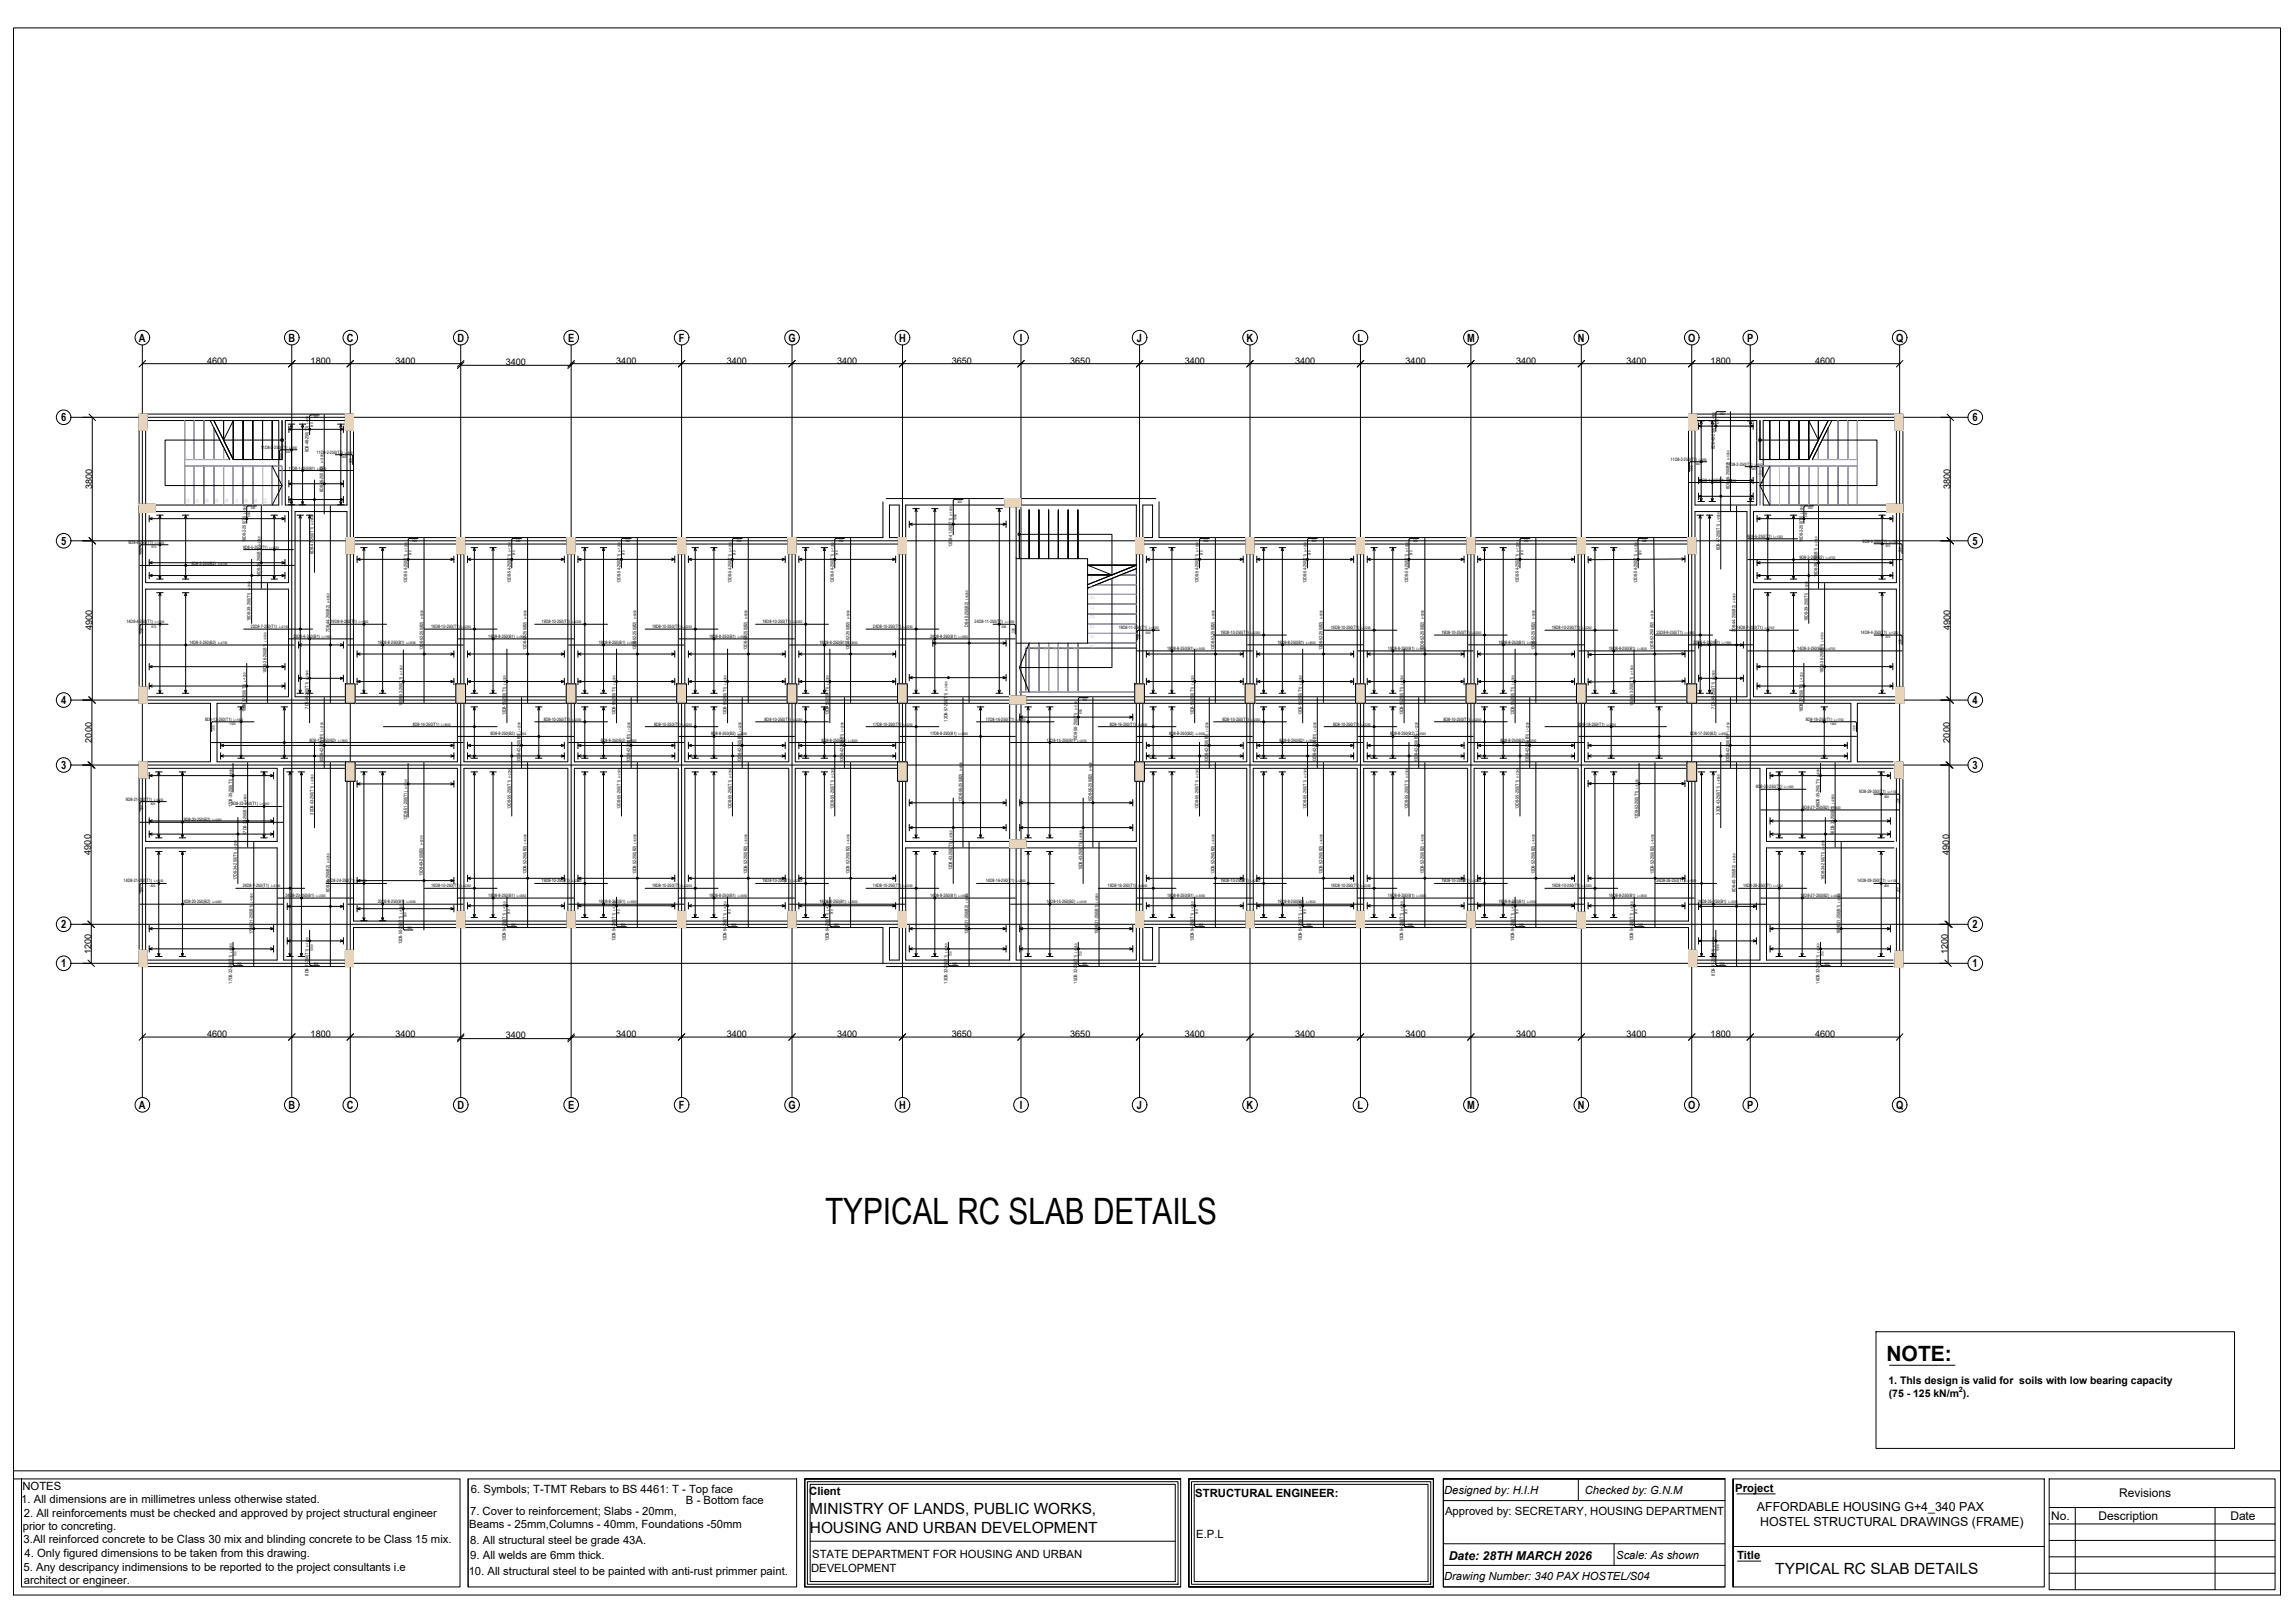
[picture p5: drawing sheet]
<svg xmlns="http://www.w3.org/2000/svg" width="841mm" height="594mm" viewBox="0 0 841 594" stroke-linecap="round" stroke-linejoin="round" font-family="sans-serif">
<defs><g id="words">
<text font-size="13.3" x="302.3" y="448.2">TYPICAL RC SLAB DETAILS</text>
<text font-size="7.7" x="691.3" y="498.4">NOTE:</text>
<g font-size="5.6">
<text x="296.9" y="554.5">MINISTRY OF LANDS, PUBLIC WORKS,</text>
<text x="296.8" y="561.3">HOUSING AND URBAN DEVELOPMENT</text>
<text x="650.6" y="576.5">TYPICAL RC SLAB DETAILS</text>
</g>
<g font-size="4.5">
<text x="643.8" y="553.3">AFFORDABLE HOUSING G+4_340 PAX</text>
<text x="645.1" y="558.7">HOSTEL STRUCTURAL DRAWINGS (FRAME)</text>
<text x="530.9" y="571.2">Date: 28TH MARCH 2026</text>
</g>
<g font-size="4.4">
<text x="776.6" y="548.4">Revisions</text>
<text x="751.7" y="556.6">No.</text>
<text x="769" y="556.6">Description</text>
<text x="817.3" y="556.6">Date</text>
</g>
<g font-size="4.2">
<text x="50.9" y="125.2">A</text>
<text x="105.7" y="125.2">B</text>
<text x="127.1" y="125.2">C</text>
<text x="167.6" y="125.2">D</text>
<text x="208.2" y="125.2">E</text>
<text x="248.7" y="125.2">F</text>
<text x="288.9" y="125.2">G</text>
<text x="329.5" y="125.2">H</text>
<text x="373.7" y="125.2">I</text>
<text x="416.7" y="125.2">J</text>
<text x="456.8" y="125.2">K</text>
<text x="497.5" y="125.2">L</text>
<text x="537.6" y="125.2">M</text>
<text x="578.3" y="125.2">N</text>
<text x="618.6" y="125.2">O</text>
<text x="640.3" y="125.2">P</text>
<text x="694.8" y="125.2">Q</text>
<text x="22.4" y="154.3">6</text>
<text x="722.9" y="154.3">6</text>
<text x="22.4" y="199.6">5</text>
<text x="722.9" y="199.6">5</text>
<text x="22.4" y="257.9">4</text>
<text x="722.9" y="257.9">4</text>
<text x="22.4" y="281.7">3</text>
<text x="722.9" y="281.7">3</text>
<text x="22.4" y="340">2</text>
<text x="722.9" y="340">2</text>
<text x="22.4" y="354.3">1</text>
<text x="722.9" y="354.3">1</text>
<text x="50.9" y="406.1">A</text>
<text x="105.7" y="406.1">B</text>
<text x="127.1" y="406.1">C</text>
<text x="167.6" y="406.1">D</text>
<text x="208.2" y="406.1">E</text>
<text x="248.7" y="406.1">F</text>
<text x="288.9" y="406.1">G</text>
<text x="329.5" y="406.1">H</text>
<text x="373.7" y="406.1">I</text>
<text x="416.7" y="406.1">J</text>
<text x="456.8" y="406.1">K</text>
<text x="497.5" y="406.1">L</text>
<text x="537.6" y="406.1">M</text>
<text x="578.3" y="406.1">N</text>
<text x="618.6" y="406.1">O</text>
<text x="640.3" y="406.1">P</text>
<text x="694.8" y="406.1">Q</text>
</g>
<g font-size="4.1">
<text x="8.2" y="545.8">NOTES</text>
<text x="7.8" y="550.4">1. All dimensions are in millimetres unless otherwise stated.</text>
<text x="172.6" y="546.7">6. Symbols; T-TMT Rebars to BS 4461: T - Top face</text>
<text x="251.4" y="551">B - Bottom face</text>
<text x="296.6" y="547.4">Client</text>
<text x="438" y="548.4">STRUCTURAL ENGINEER:</text>
<text x="529.2" y="547.1">Designed by: H.I.H</text>
<text x="580.8" y="547.1">Checked by: G.N.M</text>
<text x="635.9" y="546.3">Project</text>
<text x="8.8" y="555.5">2. All reinforcements must be checked and approved by project structural engineer</text>
<text x="172.3" y="554.8">7. Cover to reinforcement; Slabs - 20mm,</text>
<text x="529.6" y="555">Approved by: SECRETARY, HOUSING DEPARTMENT</text>
<text x="8.3" y="560.2">prior to concreting.</text>
<text x="172" y="559.5">Beams - 25mm,Columns - 40mm, Foundations -50mm</text>
<text x="438.4" y="563.2">E.P.L</text>
<text x="8.6" y="565.1">3.All reinforced concrete to be Class 30 mix and blinding concrete to be Class 15 mix.</text>
<text x="172.3" y="565.5">8. All structural steel be grade 43A.</text>
<text x="8.6" y="575.5">5. Any descripancy indimensions to be reported to the project consultants i.e</text>
<text x="9" y="570.2">4. Only figured dimensions to be taken from this drawing.</text>
<text x="172.3" y="571.1">9. All welds are 6mm thick.</text>
<text x="297.2" y="575.7">DEVELOPMENT</text>
<text x="297.6" y="570.8">STATE DEPARTMENT FOR HOUSING AND URBAN</text>
<text x="592.3" y="570.8">Scale: As shown</text>
<text x="636.6" y="570.9">Title</text>
<text x="8.7" y="580.2">architect or engineer.</text>
<text x="171.8" y="576.8">10. All structural steel to be painted with anti-rust primmer paint.</text>
<text x="529.2" y="578.8">Drawing Number: 340 PAX HOSTEL/S04</text>
</g>
<g font-size="3.8">
<text x="692" y="506.9">1. ThIs design is valid for soils with low bearing capacity</text>
<text x="692.1" y="511.5">(75 - 125 kN/m ).</text>
</g>
<g font-size="3.3">
<text x="75.9" y="133.2">4600</text>
<text x="113.8" y="133.2">1800</text>
<text x="144.9" y="133.2">3400</text>
<text x="185.4" y="133.7">3400</text>
<text x="225.8" y="133.2">3400</text>
<text x="266.3" y="133.2">3400</text>
<text x="306.8" y="133.2">3400</text>
<text x="348.7" y="133.2">3650</text>
<text x="392.2" y="133.2">3650</text>
<text x="434.2" y="133.2">3400</text>
<text x="474.6" y="133.2">3400</text>
<text x="515.1" y="133.2">3400</text>
<text x="555.6" y="133.2">3400</text>
<text x="596" y="133.2">3400</text>
<text x="626.9" y="133.2">1800</text>
<text x="665.1" y="133.2">4600</text>
<text x="33.8" y="179.2" transform="rotate(-90 33.8 179.2)">3800</text>
<text x="714.7" y="179.2" transform="rotate(-90 714.7 179.2)">3800</text>
<text x="33.8" y="230.9" transform="rotate(-90 33.8 230.9)">4900</text>
<text x="714.7" y="230.9" transform="rotate(-90 714.7 230.9)">4900</text>
<text x="33.6" y="272" transform="rotate(-90 33.6 272)">2000</text>
<text x="714.5" y="272" transform="rotate(-90 714.5 272)">2000</text>
<text x="33.3" y="313" transform="rotate(-90 33.3 313)">4900</text>
<text x="714.2" y="313" transform="rotate(-90 714.2 313)">4900</text>
<text x="33.4" y="349.5" transform="rotate(-90 33.4 349.5)">1200</text>
<text x="713.9" y="349.5" transform="rotate(-90 713.9 349.5)">1200</text>
<text x="75.9" y="379.8">4600</text>
<text x="113.8" y="379.8">1800</text>
<text x="144.9" y="379.8">3400</text>
<text x="185.4" y="380.3">3400</text>
<text x="225.8" y="379.8">3400</text>
<text x="266.3" y="379.8">3400</text>
<text x="306.8" y="379.8">3400</text>
<text x="348.7" y="379.8">3650</text>
<text x="392.2" y="379.8">3650</text>
<text x="434.2" y="379.8">3400</text>
<text x="474.6" y="379.8">3400</text>
<text x="515.1" y="379.8">3400</text>
<text x="555.6" y="379.8">3400</text>
<text x="596" y="379.8">3400</text>
<text x="626.9" y="379.8">1800</text>
<text x="665.1" y="379.8">4600</text>
</g>
<text font-size="2.7" x="717.9" y="509.8">2</text>
<g font-size="1.7">
<text x="95.6" y="164.4">11D8-2-250(T1)</text>
<text x="113.1" y="165.7" transform="rotate(-90 113.1 165.7)">8D8-48-250(T1)</text>
<text x="116" y="166.2">11D8-2-250(T1)</text>
<text x="628.4" y="164.4" transform="rotate(-90 628.4 164.4)">8D8-48-250(T1)</text>
<text x="105.7" y="172">11D8-1-250(B1)</text>
<text x="612.2" y="168.8">11D8-2-250(T1)</text>
<text x="632.6" y="170.6">11D8-2-250(T1)</text>
<text x="622.3" y="176.4">11D8-1-250(B1)</text>
<text x="633.8" y="179" transform="rotate(-90 633.8 179)">8D8-46-250(B2)</text>
<text x="118.5" y="180.2" transform="rotate(-90 118.5 180.2)">8D8-46-250(B2)</text>
<text x="640.3" y="197">9D8-5-250(T1)</text>
<text x="47.1" y="199.2">9D8-4-250(T1)</text>
<text x="89.1" y="200.9">9D8-5-250(T1)</text>
<text x="90.1" y="198.5" transform="rotate(-90 90.1 198.5)">18D8-2-250(T1)</text>
<text x="114.9" y="202.8" transform="rotate(-90 114.9 202.8)">8D8-47-250(T1)</text>
<text x="349" y="200.2" transform="rotate(-90 349 200.2)">13D8-41-250(T1)</text>
<text x="630.2" y="201.6" transform="rotate(-90 630.2 201.6)">8D8-47-250(T1)</text>
<text x="660.7" y="198.5" transform="rotate(-90 660.7 198.5)">18D8-2-250(T1)</text>
<text x="682.6" y="198.8">9D8-4-250(T1)</text>
<text x="70.2" y="206.8">9D8-3-250(B2)</text>
<text x="659.4" y="204.6">9D8-3-250(B2)</text>
<text x="95.4" y="211.3" transform="rotate(-90 95.4 211.3)">18D8-38-250(B1)</text>
<text x="149.2" y="213.4" transform="rotate(-90 149.2 213.4)">13D8-54-250(T1)</text>
<text x="187.2" y="213.4" transform="rotate(-90 187.2 213.4)">13D8-54-250(T1)</text>
<text x="227.4" y="213.4" transform="rotate(-90 227.4 213.4)">13D8-54-250(T1)</text>
<text x="268" y="213.4" transform="rotate(-90 268 213.4)">13D8-54-250(T1)</text>
<text x="305.5" y="213.4" transform="rotate(-90 305.5 213.4)">13D8-54-250(T1)</text>
<text x="439.2" y="213.4" transform="rotate(-90 439.2 213.4)">13D8-54-250(T1)</text>
<text x="478.8" y="213.4" transform="rotate(-90 478.8 213.4)">13D8-54-250(T1)</text>
<text x="516" y="213.4" transform="rotate(-90 516 213.4)">13D8-54-250(T1)</text>
<text x="556.6" y="213.4" transform="rotate(-90 556.6 213.4)">13D8-54-250(T1)</text>
<text x="600" y="213.4" transform="rotate(-90 600 213.4)">13D8-54-250(T1)</text>
<text x="666" y="211.3" transform="rotate(-90 666 211.3)">18D8-38-250(B1)</text>
<text x="91.8" y="227.4" transform="rotate(-90 91.8 227.4)">18D8-39-250(T1)</text>
<text x="662.5" y="227.4" transform="rotate(-90 662.5 227.4)">18D8-39-250(T1)</text>
<text x="46.4" y="228.3">14D8-4-250(T1)</text>
<text x="91.9" y="230.1">23D8-7-250(T1)</text>
<text x="107.5" y="233.6">23D8-6-250(B1)</text>
<text x="120.7" y="231.4" transform="rotate(-90 120.7 231.4)">7D8-44-250(B2)</text>
<text x="121.1" y="228.3">19D8-9-250(T1)</text>
<text x="158" y="230.1">19D8-10-250(T1)</text>
<text x="178.9" y="233.6">19D8-8-250(B1)</text>
<text x="198.5" y="228.3">19D8-10-250(T1)</text>
<text x="239" y="230.1">19D8-10-250(T1)</text>
<text x="259.9" y="233.6">19D8-8-250(B1)</text>
<text x="279.4" y="228.3">19D8-10-250(T1)</text>
<text x="319.9" y="230.1">24D8-10-250(T1)</text>
<text x="340.8" y="233.6">24D8-8-250(B1)</text>
<text x="354.8" y="229.5" transform="rotate(-90 354.8 229.5)">D8-40-250(B2)</text>
<text x="357.2" y="228.3">24D8-11-250(T1)</text>
<text x="410" y="230.5">19D8-11-250(T1)</text>
<text x="447.3" y="232.2">19D8-10-250(T1)</text>
<text x="487.7" y="230.5">19D8-10-250(T1)</text>
<text x="528.2" y="232.2">19D8-10-250(T1)</text>
<text x="568.7" y="230.5">19D8-10-250(T1)</text>
<text x="607" y="232.2">23D8-9-250(T1)</text>
<text x="636" y="231.4" transform="rotate(-90 636 231.4)">7D8-44-250(B2)</text>
<text x="636.3" y="230.5">14D8-7-250(T1)</text>
<text x="681.8" y="232.2">14D8-4-250(T1)</text>
<text x="69.4" y="235.9">14D8-3-250(B2)</text>
<text x="138.5" y="235.9">19D8-8-250(B1)</text>
<text x="155" y="238.1" transform="rotate(-90 155 238.1)">13D8-52-250(B2)</text>
<text x="193" y="238.1" transform="rotate(-90 193 238.1)">13D8-52-250(B2)</text>
<text x="219.4" y="235.9">19D8-8-250(B1)</text>
<text x="233.2" y="238.1" transform="rotate(-90 233.2 238.1)">13D8-52-250(B2)</text>
<text x="273.9" y="238.1" transform="rotate(-90 273.9 238.1)">13D8-52-250(B2)</text>
<text x="300.3" y="235.9">19D8-8-250(B1)</text>
<text x="311.3" y="238.1" transform="rotate(-90 311.3 238.1)">13D8-52-250(B2)</text>
<text x="427.7" y="238">19D8-8-250(B1)</text>
<text x="445" y="238.1" transform="rotate(-90 445 238.1)">13D8-52-250(B2)</text>
<text x="468.2" y="235.8">19D8-8-250(B1)</text>
<text x="484.6" y="238.1" transform="rotate(-90 484.6 238.1)">13D8-52-250(B2)</text>
<text x="508.6" y="238">19D8-8-250(B1)</text>
<text x="521.8" y="238.1" transform="rotate(-90 521.8 238.1)">13D8-52-250(B2)</text>
<text x="549.1" y="235.8">19D8-8-250(B1)</text>
<text x="562.5" y="238.1" transform="rotate(-90 562.5 238.1)">13D8-52-250(B2)</text>
<text x="589.6" y="238">19D8-8-250(B1)</text>
<text x="606" y="238.1" transform="rotate(-90 606 238.1)">13D8-52-250(B2)</text>
<text x="620.6" y="235.8">23D8-6-250(B1)</text>
<text x="658.6" y="238">14D8-3-250(B2)</text>
<text x="97.6" y="246.4" transform="rotate(-90 97.6 246.4)">18D8-36-250(B1)</text>
<text x="668.3" y="246.4" transform="rotate(-90 668.3 246.4)">18D8-36-250(B1)</text>
<text x="90.1" y="260.9" transform="rotate(-90 90.1 260.9)">18D8-37-250(T1)</text>
<text x="113.1" y="259.5" transform="rotate(-90 113.1 259.5)">7D8-45-250(T1)</text>
<text x="147.5" y="258.5" transform="rotate(-90 147.5 258.5)">13D8-53-250(T1)</text>
<text x="185.4" y="262" transform="rotate(-90 185.4 262)">13D8-55-250(T1)</text>
<text x="225.6" y="262" transform="rotate(-90 225.6 262)">13D8-55-250(T1)</text>
<text x="266.3" y="262" transform="rotate(-90 266.3 262)">13D8-55-250(T1)</text>
<text x="303.8" y="262" transform="rotate(-90 303.8 262)">13D8-55-250(T1)</text>
<text x="437.4" y="262" transform="rotate(-90 437.4 262)">13D8-55-250(T1)</text>
<text x="477" y="262" transform="rotate(-90 477 262)">13D8-55-250(T1)</text>
<text x="514.2" y="262" transform="rotate(-90 514.2 262)">13D8-55-250(T1)</text>
<text x="554.9" y="262" transform="rotate(-90 554.9 262)">13D8-55-250(T1)</text>
<text x="598.6" y="258.5" transform="rotate(-90 598.6 258.5)">13D8-53-250(T1)</text>
<text x="628.4" y="259.5" transform="rotate(-90 628.4 259.5)">7D8-45-250(T1)</text>
<text x="660.7" y="260.9" transform="rotate(-90 660.7 260.9)">18D8-37-250(T1)</text>
<text x="661.8" y="264">8D8-19-250(T1)</text>
<text x="75.2" y="264">8D8-13-250(T1)</text>
<text x="151.3" y="265.8">8D8-14-250(T1)</text>
<text x="179.7" y="269.4">8D8-8-250(B2)</text>
<text x="199.2" y="264">8D8-10-250(T1)</text>
<text x="239.7" y="265.8">8D8-10-250(T1)</text>
<text x="260.6" y="269.4">8D8-8-250(B2)</text>
<text x="280.2" y="264">8D8-10-250(T1)</text>
<text x="319.9" y="265.8">17D8-10-250(T1)</text>
<text x="340.8" y="269.4">17D8-8-250(B1)</text>
<text x="347.2" y="264.3" transform="rotate(-90 347.2 264.3)">13D8-57-250(T1)</text>
<text x="361.3" y="264">17D8-16-250(T1)</text>
<text x="406.7" y="265.8">8D8-16-250(T1)</text>
<text x="428.5" y="269.4">8D8-8-250(B2)</text>
<text x="448" y="264">8D8-10-250(T1)</text>
<text x="488.5" y="265.8">8D8-10-250(T1)</text>
<text x="509.4" y="269.4">8D8-8-250(B2)</text>
<text x="529" y="264">8D8-10-250(T1)</text>
<text x="578.4" y="265.8">8D8-18-250(T1)</text>
<text x="619.3" y="269.4">8D8-17-250(B2)</text>
<text x="113.4" y="271.6">8D8-12-250(B2)</text>
<text x="220.2" y="271.6">8D8-8-250(B2)</text>
<text x="301.1" y="271.6">8D8-8-250(B2)</text>
<text x="383.5" y="271.6">17D8-15-250(B1)</text>
<text x="394.8" y="271.3" transform="rotate(-90 394.8 271.3)">15D8-58-250(T1)</text>
<text x="468.9" y="271.6">8D8-8-250(B2)</text>
<text x="549.9" y="271.6">8D8-8-250(B2)</text>
<text x="118.5" y="279.2" transform="rotate(-90 118.5 279.2)">30D8-42-250(B1)</text>
<text x="190.8" y="279.2" transform="rotate(-90 190.8 279.2)">13D8-42-250(B1)</text>
<text x="231" y="279.2" transform="rotate(-90 231 279.2)">13D8-42-250(B1)</text>
<text x="271.6" y="279.2" transform="rotate(-90 271.6 279.2)">13D8-42-250(B1)</text>
<text x="309.1" y="279.2" transform="rotate(-90 309.1 279.2)">13D8-42-250(B1)</text>
<text x="442.8" y="279.2" transform="rotate(-90 442.8 279.2)">13D8-42-250(B1)</text>
<text x="482.4" y="279.2" transform="rotate(-90 482.4 279.2)">13D8-42-250(B1)</text>
<text x="519.5" y="279.2" transform="rotate(-90 519.5 279.2)">13D8-42-250(B1)</text>
<text x="560.2" y="279.2" transform="rotate(-90 560.2 279.2)">13D8-42-250(B1)</text>
<text x="633.8" y="279.2" transform="rotate(-90 633.8 279.2)">33D8-42-250(B1)</text>
<text x="46.1" y="293.2">9D8-21-250(T1)</text>
<text x="352.5" y="293.8" transform="rotate(-90 352.5 293.8)">13D8-56-250(B2)</text>
<text x="400.1" y="293.8" transform="rotate(-90 400.1 293.8)">15D8-56-250(B2)</text>
<text x="643.5" y="288.7">9D8-30-250(T1)</text>
<text x="681.4" y="290.5">9D8-29-250(T1)</text>
<text x="84.8" y="295">9D8-22-250(T1)</text>
<text x="85" y="295.7" transform="rotate(-90 85 295.7)">17D8-35-250(T1)</text>
<text x="114.9" y="298.3" transform="rotate(-90 114.9 298.3)">30D8-43-250(T1)</text>
<text x="187.2" y="296.2" transform="rotate(-90 187.2 296.2)">13D8-55-250(T1)</text>
<text x="227.4" y="296.2" transform="rotate(-90 227.4 296.2)">13D8-55-250(T1)</text>
<text x="268" y="296.2" transform="rotate(-90 268 296.2)">13D8-55-250(T1)</text>
<text x="305.5" y="296.2" transform="rotate(-90 305.5 296.2)">13D8-55-250(T1)</text>
<text x="439.2" y="296.2" transform="rotate(-90 439.2 296.2)">13D8-55-250(T1)</text>
<text x="478.8" y="296.2" transform="rotate(-90 478.8 296.2)">13D8-55-250(T1)</text>
<text x="516" y="296.2" transform="rotate(-90 516 296.2)">13D8-55-250(T1)</text>
<text x="556.6" y="296.2" transform="rotate(-90 556.6 296.2)">13D8-55-250(T1)</text>
<text x="630.2" y="298.3" transform="rotate(-90 630.2 298.3)">33D8-43-250(T1)</text>
<text x="660.6" y="296.3">9D8-27-250(B2)</text>
<text x="666.8" y="295.7" transform="rotate(-90 666.8 295.7)">16D8-35-250(T1)</text>
<text x="67.3" y="300.8">9D8-20-250(B2)</text>
<text x="90.4" y="305.7" transform="rotate(-90 90.4 305.7)">17D8-33-250(B1)</text>
<text x="149.2" y="300.2" transform="rotate(-90 149.2 300.2)">13D8-51-250(T1)</text>
<text x="600.3" y="300.1" transform="rotate(-90 600.3 300.1)">13D8-53-250(T1)</text>
<text x="672.1" y="305.7" transform="rotate(-90 672.1 305.7)">16D8-33-250(B1)</text>
<text x="45.3" y="323.2">14D8-21-250(T1)</text>
<text x="86.8" y="322.3" transform="rotate(-90 86.8 322.3)">17D8-34-250(T1)</text>
<text x="119.8" y="323.2">20D8-24-250(T1)</text>
<text x="155" y="320.9" transform="rotate(-90 155 320.9)">13D8-49-250(B2)</text>
<text x="193" y="320.3" transform="rotate(-90 193 320.3)">13D8-52-250(B2)</text>
<text x="198.5" y="323.2">19D8-10-250(T1)</text>
<text x="233.2" y="320.3" transform="rotate(-90 233.2 320.3)">13D8-52-250(B2)</text>
<text x="273.9" y="320.3" transform="rotate(-90 273.9 320.3)">13D8-52-250(B2)</text>
<text x="279.4" y="323.2">19D8-10-250(T1)</text>
<text x="311.3" y="320.3" transform="rotate(-90 311.3 320.3)">13D8-52-250(B2)</text>
<text x="349" y="318.8" transform="rotate(-90 349 318.8)">13D8-43-250(T1)</text>
<text x="361.3" y="323.2">14D8-16-250(T1)</text>
<text x="396.6" y="318.8" transform="rotate(-90 396.6 318.8)">15D8-43-250(T1)</text>
<text x="445" y="320.3" transform="rotate(-90 445 320.3)">13D8-52-250(B2)</text>
<text x="447.3" y="323.2">19D8-10-250(T1)</text>
<text x="484.6" y="320.3" transform="rotate(-90 484.6 320.3)">13D8-52-250(B2)</text>
<text x="521.8" y="320.3" transform="rotate(-90 521.8 320.3)">13D8-52-250(B2)</text>
<text x="528.2" y="323.2">19D8-10-250(T1)</text>
<text x="562.5" y="320.3" transform="rotate(-90 562.5 320.3)">13D8-52-250(B2)</text>
<text x="606.1" y="320.3" transform="rotate(-90 606.1 320.3)">13D8-52-250(B2)</text>
<text x="607" y="323.2">24D8-26-250(T1)</text>
<text x="668.6" y="322.3" transform="rotate(-90 668.6 322.3)">16D8-34-250(T1)</text>
<text x="680.6" y="323.2">14D8-29-250(T1)</text>
<text x="88.9" y="325">24D8-7-250(T1)</text>
<text x="104.7" y="328.6">24D8-23-250(B1)</text>
<text x="120.7" y="326.6" transform="rotate(-90 120.7 326.6)">8D8-40-250(B2)</text>
<text x="158" y="325">19D8-10-250(T1)</text>
<text x="178.9" y="328.6">19D8-8-250(B1)</text>
<text x="239" y="325">19D8-10-250(T1)</text>
<text x="259.9" y="328.6">19D8-8-250(B1)</text>
<text x="319.9" y="325">14D8-10-250(T1)</text>
<text x="340.8" y="328.6">14D8-8-250(B1)</text>
<text x="405.9" y="325">19D8-16-250(T1)</text>
<text x="427.7" y="328.6">19D8-8-250(B1)</text>
<text x="487.7" y="325">19D8-10-250(T1)</text>
<text x="508.6" y="328.6">19D8-8-250(B1)</text>
<text x="568.7" y="325">19D8-10-250(T1)</text>
<text x="589.6" y="328.6">19D8-8-250(B1)</text>
<text x="636" y="326.6" transform="rotate(-90 636 326.6)">8D8-40-250(B2)</text>
<text x="638.8" y="325">14D8-28-250(T1)</text>
<text x="659.8" y="328.6">14D8-27-250(B2)</text>
<text x="66.6" y="330.8">14D8-20-250(B2)</text>
<text x="138.5" y="330.8">20D8-8-250(B1)</text>
<text x="219.4" y="330.8">19D8-8-250(B1)</text>
<text x="300.3" y="330.8">19D8-8-250(B1)</text>
<text x="383.5" y="330.8">14D8-15-250(B2)</text>
<text x="468.2" y="330.8">19D8-8-250(B1)</text>
<text x="549.1" y="330.8">19D8-8-250(B1)</text>
<text x="622.2" y="330.8">24D8-25-250(B1)</text>
<text x="92.6" y="342" transform="rotate(-90 92.6 342)">17D8-31-250(B1)</text>
<text x="354.8" y="342" transform="rotate(-90 354.8 342)">13D8-31-250(B2)</text>
<text x="402.4" y="342" transform="rotate(-90 402.4 342)">15D8-31-250(B1)</text>
<text x="674.4" y="342" transform="rotate(-90 674.4 342)">16D8-31-250(B1)</text>
<text x="147.4" y="345.9" transform="rotate(-90 147.4 345.9)">13D8-50-250(T1)</text>
<text x="185.4" y="344.8" transform="rotate(-90 185.4 344.8)">13D8-54-250(T1)</text>
<text x="225.6" y="344.8" transform="rotate(-90 225.6 344.8)">13D8-54-250(T1)</text>
<text x="266.3" y="344.8" transform="rotate(-90 266.3 344.8)">13D8-54-250(T1)</text>
<text x="303.8" y="344.8" transform="rotate(-90 303.8 344.8)">13D8-54-250(T1)</text>
<text x="437.4" y="344.8" transform="rotate(-90 437.4 344.8)">13D8-54-250(T1)</text>
<text x="477" y="344.8" transform="rotate(-90 477 344.8)">13D8-54-250(T1)</text>
<text x="514.2" y="344.8" transform="rotate(-90 514.2 344.8)">13D8-54-250(T1)</text>
<text x="554.9" y="344.8" transform="rotate(-90 554.9 344.8)">13D8-54-250(T1)</text>
<text x="598.5" y="344.8" transform="rotate(-90 598.5 344.8)">13D8-54-250(T1)</text>
<text x="113.1" y="357.3" transform="rotate(-90 113.1 357.3)">8D8-41-250(T1)</text>
<text x="628.4" y="357.3" transform="rotate(-90 628.4 357.3)">8D8-41-250(T1)</text>
<text x="85" y="360.2" transform="rotate(-90 85 360.2)">17D8-32-250(T1)</text>
<text x="347.2" y="360.2" transform="rotate(-90 347.2 360.2)">13D8-32-250(T1)</text>
<text x="394.8" y="360.2" transform="rotate(-90 394.8 360.2)">15D8-32-250(T1)</text>
<text x="666.8" y="360.2" transform="rotate(-90 666.8 360.2)">16D8-32-250(T1)</text>
</g>
<g font-size="1.7" fill="#aaf">
<text x="68.2" y="182.3" transform="rotate(90 68.2 182.3)">12</text>
<text x="71.7" y="182.3" transform="rotate(90 71.7 182.3)">13</text>
<text x="75.3" y="182.3" transform="rotate(90 75.3 182.3)">14</text>
<text x="78.9" y="182.3" transform="rotate(90 78.9 182.3)">15</text>
<text x="82.5" y="182.3" transform="rotate(90 82.5 182.3)">16</text>
<text x="86" y="182.3" transform="rotate(90 86 182.3)">17</text>
<text x="89.6" y="182.3" transform="rotate(90 89.6 182.3)">18</text>
<text x="93.2" y="182.3" transform="rotate(90 93.2 182.3)">19</text>
<text x="96.7" y="182.4" transform="rotate(90 96.7 182.4)">20</text>
<text x="100.3" y="182.4" transform="rotate(90 100.3 182.4)">21</text>
<text x="400.4" y="207.5" transform="rotate(-180 400.4 207.5)">7</text>
<text x="400.4" y="211.1" transform="rotate(-180 400.4 211.1)">8</text>
<text x="400.4" y="214.7" transform="rotate(-180 400.4 214.7)">9</text>
<text x="401.3" y="221.8" transform="rotate(-180 401.3 221.8)">11</text>
<text x="401.5" y="218.2" transform="rotate(-180 401.5 218.2)">10</text>
<text x="401.5" y="225.4" transform="rotate(-180 401.5 225.4)">12</text>
<text x="401.5" y="232.5" transform="rotate(-180 401.5 232.5)">14</text>
<text x="401.5" y="229" transform="rotate(-180 401.5 229)">13</text>
<text x="376.6" y="238.3" transform="rotate(-90 376.6 238.3)">21</text>
<text x="380.2" y="238.3" transform="rotate(-90 380.2 238.3)">20</text>
<text x="383.7" y="238.5" transform="rotate(-90 383.7 238.5)">19</text>
<text x="387.3" y="238.5" transform="rotate(-90 387.3 238.5)">18</text>
<text x="390.9" y="238.5" transform="rotate(-90 390.9 238.5)">17</text>
<text x="394.4" y="238.5" transform="rotate(-90 394.4 238.5)">16</text>
<text x="401.5" y="236.1" transform="rotate(-180 401.5 236.1)">15</text>
</g>
<g font-size="1.2">
<text x="113.1" y="155.2" transform="rotate(-90 113.1 155.2)">L=950</text>
<text x="115" y="153.2">300</text>
<text x="628.4" y="154" transform="rotate(-90 628.4 154)">L=950</text>
<text x="630" y="155.3" transform="rotate(-90 630 155.3)">610</text>
<text x="630.3" y="152">300</text>
<text x="114.7" y="156.4" transform="rotate(-90 114.7 156.4)">610</text>
<text x="103.7" y="168" transform="rotate(-90 103.7 168)">300</text>
<text x="104.8" y="166">540</text>
<text x="106" y="164.4">L=850</text>
<text x="125.2" y="167.8">540</text>
<text x="126.4" y="166.2">L=850</text>
<text x="116.2" y="172">L=2250</text>
<text x="118.5" y="169.8" transform="rotate(-90 118.5 169.8)">L=3100</text>
<text x="128.9" y="169.8" transform="rotate(-90 128.9 169.8)">300</text>
<text x="620.3" y="172.3" transform="rotate(-90 620.3 172.3)">300</text>
<text x="621.4" y="170.4">540</text>
<text x="622.6" y="168.8">L=850</text>
<text x="633.8" y="168.6" transform="rotate(-90 633.8 168.6)">L=3050</text>
<text x="641.8" y="172.2">540</text>
<text x="643" y="170.6">L=850</text>
<text x="632.8" y="176.4">L=2250</text>
<text x="645.5" y="174.1" transform="rotate(-90 645.5 174.1)">300</text>
<text x="350.8" y="184.1">300</text>
<text x="90.1" y="188.1" transform="rotate(-90 90.1 188.1)">L=850</text>
<text x="91.7" y="189.3" transform="rotate(-90 91.7 189.3)">540</text>
<text x="91.9" y="186.5">300</text>
<text x="349" y="189" transform="rotate(-90 349 189)">L=1400</text>
<text x="350.6" y="190.5" transform="rotate(-90 350.6 190.5)">1090</text>
<text x="630.2" y="191.2" transform="rotate(-90 630.2 191.2)">L=2850</text>
<text x="660.7" y="188.1" transform="rotate(-90 660.7 188.1)">L=850</text>
<text x="662.3" y="189.3" transform="rotate(-90 662.3 189.3)">540</text>
<text x="662.5" y="186.5">300</text>
<text x="114.9" y="192.4" transform="rotate(-90 114.9 192.4)">L=2850</text>
<text x="650" y="197">L=1550</text>
<text x="52.5" y="202.7" transform="rotate(-90 52.5 202.7)">300</text>
<text x="55.6" y="200.8">870</text>
<text x="56.8" y="199.2">L=1200</text>
<text x="95.4" y="200" transform="rotate(-90 95.4 200)">L=2550</text>
<text x="98.8" y="200.9">L=1550</text>
<text x="149.2" y="202.2" transform="rotate(-90 149.2 202.2)">L=1250</text>
<text x="150.8" y="203.5" transform="rotate(-90 150.8 203.5)">910</text>
<text x="151.1" y="198.4">300</text>
<text x="187.2" y="202.2" transform="rotate(-90 187.2 202.2)">L=1250</text>
<text x="188.8" y="203.5" transform="rotate(-90 188.8 203.5)">910</text>
<text x="189" y="198.4">300</text>
<text x="227.4" y="202.2" transform="rotate(-90 227.4 202.2)">L=1250</text>
<text x="229" y="203.5" transform="rotate(-90 229 203.5)">910</text>
<text x="229.2" y="198.4">300</text>
<text x="268" y="202.2" transform="rotate(-90 268 202.2)">L=1250</text>
<text x="269.6" y="203.5" transform="rotate(-90 269.6 203.5)">910</text>
<text x="269.9" y="198.4">300</text>
<text x="305.5" y="202.2" transform="rotate(-90 305.5 202.2)">L=1250</text>
<text x="307.2" y="203.5" transform="rotate(-90 307.2 203.5)">910</text>
<text x="307.4" y="198.4">300</text>
<text x="439.2" y="202.2" transform="rotate(-90 439.2 202.2)">L=1250</text>
<text x="440.8" y="203.5" transform="rotate(-90 440.8 203.5)">910</text>
<text x="441.1" y="198.4">300</text>
<text x="478.8" y="202.2" transform="rotate(-90 478.8 202.2)">L=1250</text>
<text x="480.4" y="203.5" transform="rotate(-90 480.4 203.5)">910</text>
<text x="480.7" y="198.4">300</text>
<text x="516" y="202.2" transform="rotate(-90 516 202.2)">L=1250</text>
<text x="517.6" y="203.5" transform="rotate(-90 517.6 203.5)">910</text>
<text x="517.8" y="198.4">300</text>
<text x="556.6" y="202.2" transform="rotate(-90 556.6 202.2)">L=1250</text>
<text x="558.3" y="203.5" transform="rotate(-90 558.3 203.5)">910</text>
<text x="558.5" y="198.4">300</text>
<text x="599.9" y="202.2" transform="rotate(-90 599.9 202.2)">L=1250</text>
<text x="601.5" y="203.5" transform="rotate(-90 601.5 203.5)">920</text>
<text x="601.8" y="198.4">300</text>
<text x="666" y="200" transform="rotate(-90 666 200)">L=2550</text>
<text x="691" y="200.4">870</text>
<text x="692.2" y="198.8">L=1200</text>
<text x="696.7" y="202.4" transform="rotate(-90 696.7 202.4)">300</text>
<text x="79.9" y="206.8">L=4750</text>
<text x="669.1" y="204.6">L=4750</text>
<text x="91.8" y="216.2" transform="rotate(-90 91.8 216.2)">L=2000</text>
<text x="120.7" y="220.9" transform="rotate(-90 120.7 220.9)">L=6050</text>
<text x="354.8" y="219.8" transform="rotate(-90 354.8 219.8)">L=6250</text>
<text x="636" y="220.9" transform="rotate(-90 636 220.9)">L=6050</text>
<text x="662.5" y="216.2" transform="rotate(-90 662.5 216.2)">L=2000</text>
<text x="155" y="226.9" transform="rotate(-90 155 226.9)">L=5050</text>
<text x="193" y="226.9" transform="rotate(-90 193 226.9)">L=5050</text>
<text x="233.2" y="226.9" transform="rotate(-90 233.2 226.9)">L=5050</text>
<text x="273.9" y="226.9" transform="rotate(-90 273.9 226.9)">L=5050</text>
<text x="311.3" y="226.9" transform="rotate(-90 311.3 226.9)">L=5050</text>
<text x="445" y="226.9" transform="rotate(-90 445 226.9)">L=5050</text>
<text x="484.6" y="226.9" transform="rotate(-90 484.6 226.9)">L=5050</text>
<text x="521.8" y="226.9" transform="rotate(-90 521.8 226.9)">L=5050</text>
<text x="562.5" y="226.9" transform="rotate(-90 562.5 226.9)">L=5050</text>
<text x="605.9" y="226.9" transform="rotate(-90 605.9 226.9)">L=5100</text>
<text x="52.5" y="231.9" transform="rotate(-90 52.5 231.9)">300</text>
<text x="55.6" y="229.9">870</text>
<text x="56.8" y="228.3">L=1200</text>
<text x="102.3" y="230.1">L=2150</text>
<text x="118" y="233.6">L=1950</text>
<text x="131.6" y="228.3">L=1800</text>
<text x="169.2" y="230.1">L=2250</text>
<text x="189.4" y="233.6">L=3550</text>
<text x="209.7" y="228.3">L=2250</text>
<text x="250.1" y="230.1">L=2250</text>
<text x="270.4" y="233.6">L=3550</text>
<text x="290.6" y="228.3">L=2250</text>
<text x="331.1" y="230.1">L=2250</text>
<text x="351.3" y="233.6">L=3550</text>
<text x="367.1" y="229.9">690</text>
<text x="368.3" y="228.3">L=1000</text>
<text x="371.7" y="231.9" transform="rotate(-90 371.7 231.9)">300</text>
<text x="419.9" y="232.1">690</text>
<text x="421.1" y="230.5">L=1000</text>
<text x="458.4" y="232.2">L=2250</text>
<text x="498.9" y="230.5">L=2250</text>
<text x="539.4" y="232.2">L=2250</text>
<text x="579.8" y="230.5">L=2250</text>
<text x="617.5" y="232.2">L=1800</text>
<text x="646.8" y="230.5">L=2150</text>
<text x="691" y="233.8">870</text>
<text x="692.2" y="232.2">L=1200</text>
<text x="79.9" y="235.9">L=4750</text>
<text x="97.6" y="235.1" transform="rotate(-90 97.6 235.1)">L=3700</text>
<text x="148.9" y="235.9">L=3550</text>
<text x="229.9" y="235.9">L=3550</text>
<text x="310.8" y="235.9">L=3550</text>
<text x="418" y="234" transform="rotate(-90 418 234)">300</text>
<text x="438.2" y="238">L=3550</text>
<text x="478.7" y="235.8">L=3550</text>
<text x="519.1" y="238">L=3550</text>
<text x="559.6" y="235.8">L=3550</text>
<text x="600.1" y="238">L=3550</text>
<text x="631" y="235.8">L=1950</text>
<text x="668.3" y="235.1" transform="rotate(-90 668.3 235.1)">L=3700</text>
<text x="669.1" y="238">L=4750</text>
<text x="696.7" y="235.8" transform="rotate(-90 696.7 235.8)">300</text>
<text x="90.1" y="249.8" transform="rotate(-90 90.1 249.8)">L=1250</text>
<text x="113.1" y="249.1" transform="rotate(-90 113.1 249.1)">L=2600</text>
<text x="147.5" y="247.3" transform="rotate(-90 147.5 247.3)">L=1650</text>
<text x="185.4" y="250.9" transform="rotate(-90 185.4 250.9)">L=2300</text>
<text x="225.6" y="250.9" transform="rotate(-90 225.6 250.9)">L=2300</text>
<text x="266.3" y="250.9" transform="rotate(-90 266.3 250.9)">L=2300</text>
<text x="303.8" y="250.9" transform="rotate(-90 303.8 250.9)">L=2300</text>
<text x="437.4" y="250.9" transform="rotate(-90 437.4 250.9)">L=2300</text>
<text x="477" y="250.9" transform="rotate(-90 477 250.9)">L=2300</text>
<text x="514.2" y="250.9" transform="rotate(-90 514.2 250.9)">L=2300</text>
<text x="554.9" y="250.9" transform="rotate(-90 554.9 250.9)">L=2300</text>
<text x="598.5" y="247.3" transform="rotate(-90 598.5 247.3)">L=1650</text>
<text x="628.4" y="249.1" transform="rotate(-90 628.4 249.1)">L=2600</text>
<text x="660.7" y="249.8" transform="rotate(-90 660.7 249.8)">L=1250</text>
<text x="347.2" y="253.1" transform="rotate(-90 347.2 253.1)">L=3400</text>
<text x="396.6" y="256.8">300</text>
<text x="394.8" y="260.2" transform="rotate(-90 394.8 260.2)">L=1150</text>
<text x="396.4" y="261.4" transform="rotate(-90 396.4 261.4)">850</text>
<text x="672.2" y="264">L=1750</text>
<text x="78.7" y="267.6" transform="rotate(-90 78.7 267.6)">300</text>
<text x="84.1" y="265.6">1320</text>
<text x="85.6" y="264">L=1650</text>
<text x="118.5" y="267.9" transform="rotate(-90 118.5 267.9)">L=2150</text>
<text x="161.7" y="265.8">L=3550</text>
<text x="189.4" y="269.4">L=3550</text>
<text x="190.8" y="267.9" transform="rotate(-90 190.8 267.9)">L=2200</text>
<text x="209.7" y="264">L=2250</text>
<text x="231" y="267.9" transform="rotate(-90 231 267.9)">L=2200</text>
<text x="250.1" y="265.8">L=2250</text>
<text x="270.4" y="269.4">L=3550</text>
<text x="271.6" y="267.9" transform="rotate(-90 271.6 267.9)">L=2200</text>
<text x="290.6" y="264">L=2250</text>
<text x="309.1" y="267.9" transform="rotate(-90 309.1 267.9)">L=2200</text>
<text x="331.1" y="265.8">L=2250</text>
<text x="351.3" y="269.4">L=3550</text>
<text x="372.4" y="264">L=2400</text>
<text x="417.1" y="265.8">L=2400</text>
<text x="438.2" y="269.4">L=3550</text>
<text x="442.8" y="267.9" transform="rotate(-90 442.8 267.9)">L=2200</text>
<text x="458.4" y="264">L=2250</text>
<text x="482.4" y="267.9" transform="rotate(-90 482.4 267.9)">L=2200</text>
<text x="498.9" y="265.8">L=2250</text>
<text x="519.1" y="269.4">L=3550</text>
<text x="519.5" y="267.9" transform="rotate(-90 519.5 267.9)">L=2200</text>
<text x="539.4" y="264">L=2250</text>
<text x="560.2" y="267.9" transform="rotate(-90 560.2 267.9)">L=2200</text>
<text x="588.8" y="265.8">L=3750</text>
<text x="629.8" y="269.4">L=8550</text>
<text x="633.8" y="267.9" transform="rotate(-90 633.8 267.9)">L=2150</text>
<text x="670.7" y="265.6">1440</text>
<text x="680" y="267.6" transform="rotate(-90 680 267.6)">300</text>
<text x="123.9" y="271.6">L=7800</text>
<text x="229.9" y="271.6">L=3550</text>
<text x="310.8" y="271.6">L=3550</text>
<text x="394.7" y="271.6">L=4100</text>
<text x="478.7" y="271.6">L=3550</text>
<text x="559.6" y="271.6">L=3550</text>
<text x="85" y="284.5" transform="rotate(-90 85 284.5)">L=900</text>
<text x="114.9" y="287.2" transform="rotate(-90 114.9 287.2)">L=2650</text>
<text x="187.2" y="285" transform="rotate(-90 187.2 285)">L=2300</text>
<text x="227.4" y="285" transform="rotate(-90 227.4 285)">L=2300</text>
<text x="268" y="285" transform="rotate(-90 268 285)">L=2300</text>
<text x="305.5" y="285" transform="rotate(-90 305.5 285)">L=2300</text>
<text x="352.5" y="282.5" transform="rotate(-90 352.5 282.5)">L=4600</text>
<text x="400.1" y="282.5" transform="rotate(-90 400.1 282.5)">L=4600</text>
<text x="439.2" y="285" transform="rotate(-90 439.2 285)">L=2300</text>
<text x="478.8" y="285" transform="rotate(-90 478.8 285)">L=2300</text>
<text x="516" y="285" transform="rotate(-90 516 285)">L=2300</text>
<text x="556.6" y="285" transform="rotate(-90 556.6 285)">L=2300</text>
<text x="630.2" y="287.2" transform="rotate(-90 630.2 287.2)">L=2650</text>
<text x="666.8" y="284.5" transform="rotate(-90 666.8 284.5)">L=900</text>
<text x="56.5" y="293.2">L=1150</text>
<text x="149.2" y="289.1" transform="rotate(-90 149.2 289.1)">L=1700</text>
<text x="600.3" y="288.9" transform="rotate(-90 600.3 288.9)">L=1650</text>
<text x="653.9" y="288.7">L=1400</text>
<text x="690.6" y="292.1">800</text>
<text x="691.8" y="290.5">L=1100</text>
<text x="52.5" y="296.8" transform="rotate(-90 52.5 296.8)">300</text>
<text x="55.3" y="294.9">820</text>
<text x="90.4" y="294.4" transform="rotate(-90 90.4 294.4)">L=2600</text>
<text x="95.2" y="295">L=1450</text>
<text x="671.1" y="296.3">L=4300</text>
<text x="672.1" y="294.4" transform="rotate(-90 672.1 294.4)">L=2600</text>
<text x="695.8" y="294.1" transform="rotate(-90 695.8 294.1)">300</text>
<text x="77.8" y="300.8">L=4400</text>
<text x="86.8" y="311.2" transform="rotate(-90 86.8 311.2)">L=2050</text>
<text x="155" y="309.6" transform="rotate(-90 155 309.6)">L=5200</text>
<text x="193" y="309" transform="rotate(-90 193 309)">L=5050</text>
<text x="233.2" y="309" transform="rotate(-90 233.2 309)">L=5050</text>
<text x="273.9" y="309" transform="rotate(-90 273.9 309)">L=5050</text>
<text x="311.3" y="309" transform="rotate(-90 311.3 309)">L=5050</text>
<text x="349" y="307.6" transform="rotate(-90 349 307.6)">L=2650</text>
<text x="396.6" y="307.6" transform="rotate(-90 396.6 307.6)">L=2650</text>
<text x="445" y="309" transform="rotate(-90 445 309)">L=5050</text>
<text x="484.6" y="309" transform="rotate(-90 484.6 309)">L=5050</text>
<text x="521.8" y="309" transform="rotate(-90 521.8 309)">L=5050</text>
<text x="562.5" y="309" transform="rotate(-90 562.5 309)">L=5050</text>
<text x="606.1" y="309" transform="rotate(-90 606.1 309)">L=5050</text>
<text x="668.6" y="311.2" transform="rotate(-90 668.6 311.2)">L=2050</text>
<text x="120.7" y="316.2" transform="rotate(-90 120.7 316.2)">L=6250</text>
<text x="636" y="316.2" transform="rotate(-90 636 316.2)">L=6250</text>
<text x="56.5" y="323.2">L=1150</text>
<text x="130.9" y="323.2">L=1900</text>
<text x="209.7" y="323.2">L=2250</text>
<text x="290.6" y="323.2">L=2250</text>
<text x="372.4" y="323.2">L=2400</text>
<text x="458.4" y="323.2">L=2250</text>
<text x="539.4" y="323.2">L=2250</text>
<text x="618.2" y="323.2">L=1900</text>
<text x="691.8" y="323.2">L=1100</text>
<text x="52.5" y="326.8" transform="rotate(-90 52.5 326.8)">300</text>
<text x="55.3" y="324.8">820</text>
<text x="99.4" y="325">L=2150</text>
<text x="115.9" y="328.6">L=2300</text>
<text x="169.2" y="325">L=2250</text>
<text x="189.4" y="328.6">L=3550</text>
<text x="250.1" y="325">L=2250</text>
<text x="270.4" y="328.6">L=3550</text>
<text x="331.1" y="325">L=2250</text>
<text x="351.3" y="328.6">L=3550</text>
<text x="417.1" y="325">L=2400</text>
<text x="438.2" y="328.6">L=3550</text>
<text x="498.9" y="325">L=2250</text>
<text x="519.1" y="328.6">L=3550</text>
<text x="579.8" y="325">L=2250</text>
<text x="600.1" y="328.6">L=3550</text>
<text x="650" y="325">L=2100</text>
<text x="671.1" y="328.6">L=4300</text>
<text x="690.6" y="324.8">800</text>
<text x="695.8" y="326.8" transform="rotate(-90 695.8 326.8)">300</text>
<text x="77.8" y="330.8">L=4400</text>
<text x="92.6" y="330.8" transform="rotate(-90 92.6 330.8)">L=3800</text>
<text x="147.4" y="334.8" transform="rotate(-90 147.4 334.8)">L=1250</text>
<text x="148.9" y="330.8">L=3550</text>
<text x="149" y="336" transform="rotate(-90 149 336)">930</text>
<text x="185.4" y="333.7" transform="rotate(-90 185.4 333.7)">L=1250</text>
<text x="187" y="334.9" transform="rotate(-90 187 334.9)">910</text>
<text x="225.6" y="333.7" transform="rotate(-90 225.6 333.7)">L=1250</text>
<text x="227.2" y="334.9" transform="rotate(-90 227.2 334.9)">910</text>
<text x="229.9" y="330.8">L=3550</text>
<text x="266.3" y="333.7" transform="rotate(-90 266.3 333.7)">L=1250</text>
<text x="267.9" y="334.9" transform="rotate(-90 267.9 334.9)">910</text>
<text x="303.8" y="333.7" transform="rotate(-90 303.8 333.7)">L=1250</text>
<text x="305.4" y="334.9" transform="rotate(-90 305.4 334.9)">910</text>
<text x="310.8" y="330.8">L=3550</text>
<text x="354.8" y="330.8" transform="rotate(-90 354.8 330.8)">L=3800</text>
<text x="394.7" y="330.8">L=4100</text>
<text x="402.4" y="330.8" transform="rotate(-90 402.4 330.8)">L=3800</text>
<text x="437.4" y="333.7" transform="rotate(-90 437.4 333.7)">L=1250</text>
<text x="439" y="334.9" transform="rotate(-90 439 334.9)">910</text>
<text x="477" y="333.7" transform="rotate(-90 477 333.7)">L=1250</text>
<text x="478.6" y="334.9" transform="rotate(-90 478.6 334.9)">910</text>
<text x="478.7" y="330.8">L=3550</text>
<text x="514.2" y="333.7" transform="rotate(-90 514.2 333.7)">L=1250</text>
<text x="515.8" y="334.9" transform="rotate(-90 515.8 334.9)">910</text>
<text x="554.9" y="333.7" transform="rotate(-90 554.9 333.7)">L=1250</text>
<text x="556.5" y="334.9" transform="rotate(-90 556.5 334.9)">910</text>
<text x="559.6" y="330.8">L=3550</text>
<text x="598.5" y="333.7" transform="rotate(-90 598.5 333.7)">L=1250</text>
<text x="600.1" y="334.9" transform="rotate(-90 600.1 334.9)">910</text>
<text x="633.4" y="330.8">L=2350</text>
<text x="674.4" y="330.8" transform="rotate(-90 674.4 330.8)">L=3800</text>
<text x="149.3" y="340.3">300</text>
<text x="187.3" y="339.1">300</text>
<text x="227.5" y="339.1">300</text>
<text x="268.1" y="339.1">300</text>
<text x="305.6" y="339.1">300</text>
<text x="439.3" y="339.1">300</text>
<text x="478.9" y="339.1">300</text>
<text x="516.1" y="339.1">300</text>
<text x="556.7" y="339.1">300</text>
<text x="600.4" y="339.1">300</text>
<text x="113.1" y="346.9" transform="rotate(-90 113.1 346.9)">L=1400</text>
<text x="628.4" y="346.9" transform="rotate(-90 628.4 346.9)">L=1400</text>
<text x="85" y="349.1" transform="rotate(-90 85 349.1)">L=1050</text>
<text x="86.6" y="350.3" transform="rotate(-90 86.6 350.3)">730</text>
<text x="86.9" y="353.4">300</text>
<text x="114.7" y="348.4" transform="rotate(-90 114.7 348.4)">1090</text>
<text x="115" y="353.4">300</text>
<text x="347.2" y="349.1" transform="rotate(-90 347.2 349.1)">L=1050</text>
<text x="348.8" y="350.3" transform="rotate(-90 348.8 350.3)">730</text>
<text x="349" y="353.4">300</text>
<text x="394.8" y="349.1" transform="rotate(-90 394.8 349.1)">L=1050</text>
<text x="396.4" y="350.3" transform="rotate(-90 396.4 350.3)">730</text>
<text x="396.6" y="353.4">300</text>
<text x="630" y="348.4" transform="rotate(-90 630 348.4)">1090</text>
<text x="630.3" y="353.4">300</text>
<text x="666.8" y="349.1" transform="rotate(-90 666.8 349.1)">L=1050</text>
<text x="668.4" y="350.3" transform="rotate(-90 668.4 350.3)">730</text>
<text x="668.6" y="353.4">300</text>
</g>
</g></defs>
<!-- layer: Axis Line(Dir 2) -->
<g fill="none" stroke="#000" stroke-width=".37">
<path d="M52.2 126.4v275.6M106.9 126.4v275.6M128.4 126.4v275.6M168.8 126.4v275.6M209.3 126.4v275.6M249.8 126.4v275.6M290.2 126.4v275.6M330.7 126.4v275.6M374.1 126.4v275.6M417.6 126.4v275.6M458.1 126.4v275.6M498.5 126.4v275.6"/>
<path d="M539 126.4v275.6M579.5 126.4v275.6M620 126.4v275.6M641.4 126.4v275.6M696.1 126.4v275.6"/>
</g>
<!-- layer: Axis Circle(Dir 2) -->
<g fill="none" stroke="#000" stroke-width=".37">
<circle cx="52.2" cy="123.7" r="2.68"/>
<circle cx="106.9" cy="123.7" r="2.68"/>
<circle cx="128.4" cy="123.7" r="2.68"/>
<circle cx="168.8" cy="123.7" r="2.68"/>
<circle cx="209.3" cy="123.7" r="2.68"/>
<circle cx="249.8" cy="123.7" r="2.68"/>
<circle cx="290.3" cy="123.7" r="2.68"/>
<circle cx="330.7" cy="123.7" r="2.68"/>
<circle cx="374.2" cy="123.7" r="2.68"/>
<circle cx="417.6" cy="123.7" r="2.68"/>
<circle cx="458.1" cy="123.7" r="2.68"/>
<circle cx="498.6" cy="123.7" r="2.68"/>
<circle cx="539" cy="123.7" r="2.68"/>
<circle cx="579.5" cy="123.7" r="2.68"/>
<circle cx="620" cy="123.7" r="2.68"/>
<circle cx="641.4" cy="123.7" r="2.68"/>
<circle cx="696.1" cy="123.7" r="2.68"/>
<circle cx="52.2" cy="404.7" r="2.68"/>
<circle cx="106.9" cy="404.7" r="2.68"/>
<circle cx="128.4" cy="404.7" r="2.68"/>
<circle cx="168.8" cy="404.7" r="2.68"/>
<circle cx="209.3" cy="404.7" r="2.68"/>
<circle cx="249.8" cy="404.7" r="2.68"/>
<circle cx="290.3" cy="404.7" r="2.68"/>
<circle cx="330.7" cy="404.7" r="2.68"/>
<circle cx="374.2" cy="404.7" r="2.68"/>
<circle cx="417.6" cy="404.7" r="2.68"/>
<circle cx="458.1" cy="404.7" r="2.68"/>
<circle cx="498.6" cy="404.7" r="2.68"/>
<circle cx="539" cy="404.7" r="2.68"/>
<circle cx="579.5" cy="404.7" r="2.68"/>
<circle cx="620" cy="404.7" r="2.68"/>
<circle cx="641.4" cy="404.7" r="2.68"/>
<circle cx="696.1" cy="404.7" r="2.68"/>
</g>
<!-- layer: Axis Line(Dir 1) -->
<path d="M26 152.8h695.2M26 198.1h695.2M26 256.4h695.2M26 280.2h695.2M26 338.5h695.2M26 352.8h695.2" fill="none" stroke="#000" stroke-width=".37"/>
<!-- layer: Axis Circle(Dir 1) -->
<g fill="none" stroke="#000" stroke-width=".37">
<circle cx="23.3" cy="152.8" r="2.68"/>
<circle cx="723.9" cy="152.8" r="2.68"/>
<circle cx="23.3" cy="198.1" r="2.68"/>
<circle cx="723.9" cy="198.1" r="2.68"/>
<circle cx="23.3" cy="256.4" r="2.68"/>
<circle cx="723.9" cy="256.4" r="2.68"/>
<circle cx="23.3" cy="280.2" r="2.68"/>
<circle cx="723.9" cy="280.2" r="2.68"/>
<circle cx="23.3" cy="338.5" r="2.68"/>
<circle cx="723.9" cy="338.5" r="2.68"/>
<circle cx="23.3" cy="352.8" r="2.68"/>
<circle cx="723.9" cy="352.8" r="2.68"/>
</g>
<!-- layer: Beam Line -->
<g fill="none" stroke="#000" stroke-width=".37">
<path d="M51 157.6v94.1M53.4 157.6v27.1M53.7 154h48.5v31h-45.3M53.7 151.7h73.2M126.9 154h-22.4v31h22.7v-27.4M129.5 157.6v39.3M618.8 157.6v39.3M621.5 154h22.3v31h-22.7v-27.4M621.5 151.7h73.2M694.7 154h-48.6v31h45.3M695 157.6v27.1M697.3 157.6v94.1"/>
<path d="M56.9 187.4h48.8v26h-52.3v-25.7M127.2 196.9v-9.5h-19.1v67.8h18.8M129.8 199.3h37.5M129.8 196.9h37.5M170.3 199.3h37.5M170.3 196.9h37.5M210.8 199.3h37.5M210.8 196.9h37.5M251.3 199.3h37.4M251.3 196.9h37.4M291.7 199.3h37.5M323.6 183.8v13.1h-31.9"/>
<path d="M324.8 182.6h98.8M329.2 196.9h-3.2v-11.9h3.5v11.9M331.9 196.9v-11.9h38.1v70.2h-37.8M416.4 196.9v-11.9h-44v70.2h43.7M418.8 196.9v-11.9h3.6v11.9h-3.3M419.1 199.3h37.5M424.7 183.8v13.1h31.9M459.6 199.3h37.5M459.6 196.9h37.5M500 199.3h37.5M500 196.9h37.5M540.5 199.3h37.5"/>
<path d="M540.5 196.9h37.5M581 199.3h37.5M581 196.9h37.5M621.1 196.9v-9.5h19.1v67.8h-18.7M691.4 187.4h-48.8v26h52.4v-25.7M127.2 202.8v48.9M129.5 202.8v48.9M167.6 202.8v48.9M170 202.8v48.9M208.1 202.8v48.9M210.5 202.8v48.9M248.6 202.8v48.9"/>
<path d="M251 202.8v48.9M289.1 202.8v48.9M291.4 202.8v48.9M329.5 202.8v48.9M331.9 202.8v48.9M416.4 202.8v48.9M418.8 202.8v48.9M456.9 202.8v48.9M459.3 202.8v48.9M497.4 202.8v48.9M499.7 202.8v48.9M537.8 202.8v48.9"/>
<path d="M540.2 202.8v48.9M578.3 202.8v48.9M580.7 202.8v48.9M618.8 202.8v48.9M621.1 202.8v48.9M53.4 251.7v-35.9h52.3v39.4h-52M53.7 257.6h23.4v21.4h-23.4M126.9 257.6h-47.4v21.4h47.4M129.8 257.6h37.5M129.8 255.2h37.5M167.6 257.6v21.4h-37.8M170 257.6v21.4h38.1v-21.4"/>
<path d="M170.3 257.6h37.5M170.3 255.2h37.5M210.5 257.6v21.4h38.1v-21.4M210.8 257.6h37.5M210.8 255.2h37.5M251 257.6v21.4h38.1v-21.4M251.3 257.6h37.4M251.3 255.2h37.4M291.4 257.6v21.4h37.8M291.7 257.6h37.5M291.7 255.2h37.5M329.5 257.6v21.4"/>
<path d="M331.9 257.6v21.4M332.2 257.6h37.8v50.6h-38.1v-23.2M416.1 257.6h-43.7v50.6h44v-23.2M416.4 257.6v21.4M418.8 257.6v21.4M419.1 257.6h37.5M419.1 255.2h37.5M456.9 257.6v21.4h-37.8M459.3 257.6v21.4h38.1v-21.4M459.6 257.6h37.5M459.6 255.2h37.5M499.7 257.6v21.4h38.1v-21.4"/>
<path d="M500 257.6h37.5M500 255.2h37.5M540.2 257.6v21.4h38.1v-21.4M540.5 257.6h37.5M540.5 255.2h37.5M580.7 257.6v21.4h37.8M581 257.6h37.5M581 255.2h37.5M621.5 257.6h56.8v21.4h-56.8M694.7 257.6h-14.1v21.4h13.2M695 251.7v-35.9h-52.4v39.4h52.1M51 285v63.1"/>
<path d="M53.7 281.4h47.9v26.8h-48.2v-23.2M126.9 281.4h-22.9v70.2h22.9M127.2 285v63.1M129.5 285v52.4h37.8M129.8 281.4h37.8v52.4M329.2 281.4h-37.8v52.4M329.5 285v48.8M418.8 285v48.8M419.1 281.4h37.8v52.4M618.5 281.4h-37.8v52.7M618.8 285v52.4h-37.8M621.1 285v63.1"/>
<path d="M621.5 281.4h23.5v70.2h-23.5M693.8 281.4h-46.5v26.8h46.8M695 285v23.2M697.3 285v63.4M694.1 310.6h-46.8v41h46.5M695 310.6v37.8M170 333.8v-52.4h38.1v52.4M170.3 337.4h37.5M210.5 333.8v-52.4h38.1v52.4M210.8 337.4h37.5M251 333.8v-52.4h38.1v52.4M251.3 337.4h37.4"/>
<path d="M291.7 337.4h37.5M326 339.7h3.5v11.9h-3.5zM331.9 333.8v-23.2h38.1v41h-38.1v-11.9M416.4 333.8v-23.2h-44v41h44v-11.9M418.8 339.7h3.6v11.9h-3.6zM419.1 337.4h37.5M459.3 333.8v-52.4h38.1v52.4M459.6 337.4h37.5M499.7 333.8v-52.4h38.1v52.4M500 337.4h37.5M540.2 333.8v-52.4h38.1v52.7M540.5 337.4h37.5"/>
<path d="M578 339.7h-153.3v13.1M581 339.7h37.8v8.4M52.2 354h76.2M53.4 348.1v-37.5h48.2v41h-47.9M129.5 348.1v-8.4h194.1v13.1M324.8 354h98.8M620 354h73.8"/>
</g>
<!-- layer: Column Line -->
<g fill="none" stroke="#000" stroke-width=".37">
<path d="M51 151.7h3v5.9h-3zM126.6 151.7h2.9v5.9h-2.9zM618.8 151.7h3v5.9h-3zM694.4 151.7h2.9v5.9h-2.9zM51 184.7h5.9v3h-5.9zM126.9 196.9h2.9v5.9h-2.9zM167.3 196.9h3v5.9h-3zM207.8 196.9h3v5.9h-3zM248.3 196.9h3v5.9h-3zM288.7 196.9h3v5.9h-3zM329.2 196.9h3v5.9h-3zM368.2 182.6h5.9v3h-5.9z"/>
<path d="M416.1 196.9h3v5.9h-3zM456.6 196.9h3v5.9h-3zM497.1 196.9h2.9v5.9h-2.9zM537.5 196.9h3v5.9h-3zM578 196.9h3v5.9h-3zM618.5 196.9h3v5.9h-3zM691.4 184.7h5.9v3h-5.9zM51 251.7h3v5.9h-3zM126.9 251.7h2.9v5.9h-2.9zM167.3 251.7h3v5.9h-3zM207.8 251.7h3v5.9h-3zM248.3 251.7h3v5.9h-3z"/>
<path d="M288.7 251.7h3v5.9h-3zM329.2 251.7h3v5.9h-3zM370 254.9h5.9v3h-5.9zM416.1 251.7h3v5.9h-3zM456.6 251.7h3v5.9h-3zM497.1 251.7h2.9v5.9h-2.9zM537.5 251.7h3v5.9h-3zM578 251.7h3v5.9h-3zM618.5 251.7h3v5.9h-3zM694.7 251.7h2.9v5.9h-2.9zM51 279h3v6h-3zM126.9 279h2.9v6h-2.9z"/>
<path d="M329.2 279h3v6h-3zM416.1 279h3v6h-3zM618.5 279h3v6h-3zM694.4 279h2.9v6h-2.9zM370 307.6h5.9v3h-5.9zM167.3 333.8h3v5.9h-3zM207.8 333.8h3v5.9h-3zM248.3 333.8h3v5.9h-3zM288.7 333.8h3v5.9h-3zM329.2 333.8h3v5.9h-3zM416.1 333.8h3v5.9h-3zM456.6 333.8h3v5.9h-3z"/>
<path d="M497.1 333.8h2.9v5.9h-2.9zM537.5 333.8h3v5.9h-3zM578 334.1h3v5.9h-3zM51 348.1h3v5.9h-3zM126.6 348.1h2.9v5.9h-2.9zM618.8 348.1h3v5.9h-3zM694.4 348.4h2.9v5.9h-2.9z"/>
</g>
<!-- layer: Column Hatch -->
<g fill="#e8d4bb" stroke="#e8d4bb" stroke-width=".37">
<path d="M51 151.7l3 5.9v-5.9zM51 151.7l3 5.9h-3z"/>
<path d="M618.8 348.1l3 5.9v-5.9zM618.8 348.1l3 5.9h-3z"/>
<path d="M126.6 151.7l2.9 5.9v-5.9zM126.6 151.7l2.9 5.9h-2.9z"/>
<path d="M618.5 196.9l3 5.9v-5.9zM618.5 196.9l3 5.9h-3z"/>
<path d="M167.3 196.9l3 5.9v-5.9zM167.3 196.9l3 5.9h-3z"/>
<path d="M126.9 196.9l2.9 5.9v-5.9zM126.9 196.9l2.9 5.9h-2.9z"/>
<path d="M618.8 151.7l3 5.9v-5.9zM618.8 151.7l3 5.9h-3z"/>
<path d="M207.8 196.9l3 5.9v-5.9zM207.8 196.9l3 5.9h-3z"/>
<path d="M288.7 196.9l3 5.9v-5.9zM288.7 196.9l3 5.9h-3z"/>
<path d="M248.3 196.9l3 5.9v-5.9zM248.3 196.9l3 5.9h-3z"/>
<path d="M578 334.1l3 5.9v-5.9zM578 334.1l3 5.9h-3z"/>
<path d="M329.2 196.9l3 5.9v-5.9zM329.2 196.9l3 5.9h-3z"/>
<path d="M497.1 196.9l2.9 5.9v-5.9zM497.1 196.9l2.9 5.9h-2.9z"/>
<path d="M537.5 333.8l3 5.9v-5.9zM537.5 333.8l3 5.9h-3z"/>
<path d="M537.5 196.9l3 5.9v-5.9zM537.5 196.9l3 5.9h-3z"/>
<path d="M416.1 196.9l3 5.9v-5.9zM416.1 196.9l3 5.9h-3z"/>
<path d="M497.1 333.8l2.9 5.9v-5.9zM497.1 333.8l2.9 5.9h-2.9z"/>
<path d="M456.6 333.8l3 5.9v-5.9zM456.6 333.8l3 5.9h-3z"/>
<path d="M456.6 196.9l3 5.9v-5.9zM456.6 196.9l3 5.9h-3z"/>
<path d="M416.1 333.8l3 5.9v-5.9zM416.1 333.8l3 5.9h-3z"/>
<path d="M578 196.9l3 5.9v-5.9zM578 196.9l3 5.9h-3z"/>
<path d="M126.9 279l2.9 6v-6zM126.9 279l2.9 6h-2.9z"/>
<path d="M618.5 279l3 6v-6zM618.5 279l3 6h-3z"/>
<path d="M329.2 333.8l3 5.9v-5.9zM329.2 333.8l3 5.9h-3z"/>
<path d="M207.8 251.7l3 5.9v-5.9zM207.8 251.7l3 5.9h-3z"/>
<path d="M416.1 279l3 6v-6zM416.1 279l3 6h-3z"/>
<path d="M288.7 333.8l3 5.9v-5.9zM288.7 333.8l3 5.9h-3z"/>
<path d="M248.3 251.7l3 5.9v-5.9zM248.3 251.7l3 5.9h-3z"/>
<path d="M329.2 279l3 6v-6zM329.2 279l3 6h-3z"/>
<path d="M288.7 251.7l3 5.9v-5.9zM288.7 251.7l3 5.9h-3z"/>
<path d="M578 251.7l3 5.9v-5.9zM578 251.7l3 5.9h-3z"/>
<path d="M248.3 333.8l3 5.9v-5.9zM248.3 333.8l3 5.9h-3z"/>
<path d="M329.2 251.7l3 5.9v-5.9zM329.2 251.7l3 5.9h-3z"/>
<path d="M618.5 251.7l3 5.9v-5.9zM618.5 251.7l3 5.9h-3z"/>
<path d="M207.8 333.8l3 5.9v-5.9zM207.8 333.8l3 5.9h-3z"/>
<path d="M416.1 251.7l3 5.9v-5.9zM416.1 251.7l3 5.9h-3z"/>
<path d="M167.3 333.8l3 5.9v-5.9zM167.3 333.8l3 5.9h-3z"/>
<path d="M456.6 251.7l3 5.9v-5.9zM456.6 251.7l3 5.9h-3z"/>
<path d="M51 279l3 6v-6zM51 279l3 6h-3z"/>
<path d="M126.6 348.1l2.9 5.9v-5.9zM126.6 348.1l2.9 5.9h-2.9z"/>
<path d="M497.1 251.7l2.9 5.9v-5.9zM497.1 251.7l2.9 5.9h-2.9z"/>
<path d="M51 348.1l3 5.9v-5.9zM51 348.1l3 5.9h-3z"/>
<path d="M51 184.7l5.9 3v-3zM51 184.7l5.9 3h-5.9z"/>
<path d="M167.3 251.7l3 5.9v-5.9zM167.3 251.7l3 5.9h-3z"/>
<path d="M537.5 251.7l3 5.9v-5.9zM537.5 251.7l3 5.9h-3z"/>
<path d="M51 251.7l3 5.9v-5.9zM51 251.7l3 5.9h-3z"/>
<path d="M126.9 251.7l2.9 5.9v-5.9zM126.9 251.7l2.9 5.9h-2.9z"/>
<path d="M694.7 251.7l2.9 5.9v-5.9zM694.7 251.7l2.9 5.9h-2.9z"/>
<path d="M691.4 184.7l5.9 3v-3zM691.4 184.7l5.9 3h-5.9z"/>
<path d="M694.4 151.7l2.9 5.9v-5.9zM694.4 151.7l2.9 5.9h-2.9z"/>
<path d="M694.4 279l2.9 6v-6zM694.4 279l2.9 6h-2.9z"/>
<path d="M694.4 348.4l2.9 5.9v-5.9zM694.4 348.4l2.9 5.9h-2.9z"/>
<path d="M126.6 250.5l3.5 7.1v-7.1zM126.6 250.5l3.5 7.1h-3.5z"/>
<path d="M167 250.5l3.6 7.1v-7.1zM167 250.5l3.6 7.1h-3.6z"/>
<path d="M207.5 250.5l3.6 7.1v-7.1zM207.5 250.5l3.6 7.1h-3.6z"/>
<path d="M248 250.5l3.6 7.1v-7.1zM248 250.5l3.6 7.1h-3.6z"/>
<path d="M288.4 250.5l3.6 7.1v-7.1zM288.4 250.5l3.6 7.1h-3.6z"/>
<path d="M328.9 250.5l3.6 7.1v-7.1zM328.9 250.5l3.6 7.1h-3.6z"/>
<path d="M415.8 250.5l3.6 7.1v-7.1zM415.8 250.5l3.6 7.1h-3.6z"/>
<path d="M456.3 250.5l3.6 7.1v-7.1zM456.3 250.5l3.6 7.1h-3.6z"/>
<path d="M496.8 250.5l3.5 7.1v-7.1zM496.8 250.5l3.5 7.1h-3.5z"/>
<path d="M537.2 250.5l3.6 7.1v-7.1zM537.2 250.5l3.6 7.1h-3.6z"/>
<path d="M577.7 250.5l3.6 7.1v-7.1zM577.7 250.5l3.6 7.1h-3.6z"/>
<path d="M618.2 250.5l3.6 7.1v-7.1zM618.2 250.5l3.6 7.1h-3.6z"/>
<path d="M126.6 279l3.5 7.2v-7.2zM126.6 279l3.5 7.2h-3.5z"/>
<path d="M328.9 279l3.6 7.2v-7.2zM328.9 279l3.6 7.2h-3.6z"/>
<path d="M415.8 279l3.6 7.2v-7.2zM415.8 279l3.6 7.2h-3.6z"/>
<path d="M618.2 279l3.6 7.2v-7.2zM618.2 279l3.6 7.2h-3.6z"/>
<path d="M368.2 182.6l5.9 3v-3zM368.2 182.6l5.9 3h-5.9z"/>
<path d="M370 254.9l5.9 3v-3zM370 254.9l5.9 3h-5.9z"/>
<path d="M370 307.6l5.9 3v-3zM370 307.6l5.9 3h-5.9z"/>
</g>
<!-- layer: Rebar Line -->
<g fill="none" stroke="#000" stroke-width=".37">
<path d="M118.8 152v36.3M634.1 150.8v36.3M102.5 172.3h26.8M619.1 176.7h26.7M95.8 185.3v30.2M121.1 185.3v72M155.4 197.2v60.1M193.3 197.2v60.1M233.5 197.2v60.1M274.2 197.2v60.1M311.7 197.2v60.1M355.1 182.9v74.4"/>
<path d="M445.4 197.2v60.1M485 197.2v60.1M522.1 197.2v60.1M562.8 197.2v60.1M606.1 197.2l.4 60.1M636.4 185.3v72M666.4 185.3v30.2M51.3 207.1h56.5M98 213.7v43.6M640.5 205h56.5M668.6 213.7v43.6M51.3 236.2h56.5"/>
<path d="M106 234h23.3M127.5 236.2h42.2M167.9 234h42.3M208.4 236.2h42.3M248.9 234h42.2M289.4 236.2h42.2M329.8 234h42.3M416.7 238.4h42.3M457.2 236.2h42.2M497.7 238.4h42.2M538.1 236.2h42.3M578.6 238.4h42.2"/>
<path d="M619.1 236.2h23.2M640.5 238.4h56.5M118.8 255.5v25.6M191.1 255.5v25.6M231.3 255.5v25.6M272 255.5v25.6M309.5 255.5v25.6M352.9 255.5v54.8M400.5 255.5v54.8M443.2 255.5v25.6M482.7 255.5v25.6M519.9 255.5v25.6"/>
<path d="M560.6 255.5v25.6M634.1 255.5v25.6M90.7 279.3v31M121.1 279.3v74.4M155.3 279.3v61.3M167.9 269.7h42.3M169.7 271.9l-92.3 .1M193.3 279.3v60.1M208.4 271.9h42.3M233.5 279.3v60.1M248.9 269.7h42.2M274.2 279.3v60.1"/>
<path d="M289.4 271.9h42.2M311.7 279.3v60.1M329.8 269.7h42.3M370.3 271.9h48.2M416.7 269.7h42.3M445.4 279.3v60.1M457.2 271.9h42.2M485 279.3v60.1M497.7 269.7h42.2M522.1 279.3v60.1M538.1 271.9h42.3M562.8 279.3v60.1"/>
<path d="M578.6 269.7h101.7M606.5 279.3v60.1M636.4 279.3v74.4M672.5 279.3v31M645.3 296.7h50.8M51.3 301.2h52.4M93 308.5v45.2M355.1 308.5v45.2M402.7 308.5v45.2M674.7 308.5v45.2M51.3 331.2h52.4M101.9 328.9h27.4"/>
<path d="M127.5 331.2h42.2M167.9 328.9h42.3M208.4 331.2h42.3M248.9 328.9h42.2M289.4 331.2h42.2M329.8 328.9h42.3M370.3 331.2h48.2M416.7 328.9h42.3M457.2 331.2h42.2M497.7 328.9h42.2M538.1 331.2h42.3M578.6 328.9h42.2"/>
<path d="M619.1 331.2h28M645.3 328.9h50.8"/>
</g>
<!-- layer: Rebar Span Line -->
<g fill="none" stroke="#000" stroke-width=".37">
<path d="M109.7 155.3h2.4M110.5 156.5l.4-1.2 .4 1.2M110.9 155.3v29.6l-.4-1.2M626.3 154.2h2.4M627.1 155.3l.4-1.1 .4 1.1M627.5 154.2v29.5l-.4-1.1M105.9 177.2h19.9l-1.1 .4M105.9 176v2.4M107 176.8l-1.1 .4 1.1 .4M124.7 176.8l1.1 .4M125.8 176v2.4M622.5 176h20l-1.2 .4"/>
<path d="M622.5 174.8v2.4M623.6 175.6l-1.1 .4 1.1 .4M641.3 175.6l1.2 .4M642.5 174.8v2.4M66.8 188.7h2.4M67.6 189.8l.4-1.1 .4 1.1M68 188.7v23.4l-.4-1.1M109.7 184.9h2.4M111.3 183.7l-.4 1.2M112.3 188.7h2.3M113 189.8l.5-1.1 .4 1.1M113.5 188.7v65.2l-.5-1.1"/>
<path d="M341.4 186.3h2.4M342.2 187.4l.4-1.1 .4 1.1M342.6 186.3v67.6l-.4-1.1M625.3 188.7h2.4M626.1 189.8l.4-1.1 .4 1.1M626.3 183.7h2.4M626.5 188.7v65.2l-.4-1.1M627.9 182.6l-.4 1.1M656 188.7h2.4M656.8 189.8l.5-1.1 .4 1.1M657.3 188.7v23.4l-.5-1.1M54.7 206.1h49.7l-1.1 .4"/>
<path d="M54.7 204.9v2.4M55.8 205.7l-1.1 .4 1.1 .4M66.8 212.1h2.4M66.8 217.1h2.4M67.6 218.2l.4-1.1 .4 1.1M68 217.1v36.8l-.4-1.1M68.4 211l-.4 1.1M103.3 205.7l1.1 .4M104.4 204.9v2.4M139 200.6h2.4M139.8 201.7l.4-1.1 .4 1.1M140.2 200.6v53.3l-.4-1.1"/>
<path d="M179.5 200.6h2.4M180.3 201.7l.4-1.1 .4 1.1M180.7 200.6v53.3l-.4-1.1M220 200.6h2.3M220.8 201.7l.4-1.1 .4 1.1M221.2 200.6v53.3l-.4-1.1M260.4 200.6h2.4M261.2 201.7l.4-1.1 .4 1.1M261.6 200.6v53.3l-.4-1.1M300.9 200.6h2.4M301.7 201.7l.4-1.1 .4 1.1M302.1 200.6v53.3l-.4-1.1"/>
<path d="M428.3 200.6h2.3M429.1 201.7l.4-1.1 .4 1.1M429.5 200.6v53.3l-.4-1.1M468.7 200.6h2.4M469.5 201.7l.4-1.1 .4 1.1M469.9 200.6v53.3l-.4-1.1M509.2 200.6h2.4M510 201.7l.4-1.1 .4 1.1M510.4 200.6v53.3l-.4-1.1M549.7 200.6h2.4M550.5 201.7l.4-1.1 .4 1.1M550.9 200.6v53.3l-.4-1.1"/>
<path d="M590.2 200.6h2.3M590.9 201.7l.4-1.1 .5 1.1M591.3 200.6v53.3l-.4-1.1M643.9 206.1h49.7l-1.1 .4M643.9 204.9v2.4M645 205.7l-1.1 .4 1.1 .4M656 212.1h2.4M656 217.1h2.4M656.8 218.2l.5-1.1 .4 1.1M657.3 217.1v36.8l-.5-1.1M657.7 211l-.4 1.1M692.5 205.7l1.1 .4"/>
<path d="M693.6 204.9v2.4M109.4 236.2h16.4l-1.1 .4M109.4 235v2.4M110.5 235.8l-1.1 .4 1.1 .4M124.7 235.8l1.1 .4M125.8 235v2.4M130.9 239.5h35.4l-1.1 .5M130.9 238.4v2.3M132 239.1l-1.1 .4 1.1 .5M165.2 239.1l1.1 .4M166.3 238.4v2.3M171.3 239.5h35.5l-1.1 .5"/>
<path d="M171.3 238.4v2.3M172.5 239.1l-1.2 .4 1.2 .5M205.7 239.1l1.1 .4M206.8 238.4v2.3M211.8 239.5h35.5l-1.1 .5M211.8 238.4v2.3M212.9 239.1l-1.1 .4 1.1 .5M246.2 239.1l1.1 .4M247.3 238.4v2.3M252.3 239.5h35.4l-1.1 .5M252.3 238.4v2.3M253.4 239.1l-1.1 .4 1.1 .5"/>
<path d="M286.6 239.1l1.1 .4M287.7 238.4v2.3M292.7 239.5h35.5l-1.1 .5M292.7 238.4v2.3M293.9 239.1l-1.2 .4 1.2 .5M327.1 239.1l1.1 .4M328.2 238.4v2.3M341.8 235.5h26.9l-1.1 .5M341.8 234.4v2.3M343 235.1l-1.2 .4 1.2 .5M367.6 235.1l1.1 .4M368.7 234.4v2.3"/>
<path d="M420.1 239.5h35.5l-1.1 .5M420.1 238.4v2.3M421.2 239.1l-1.1 .4 1.1 .5M454.5 239.1l1.1 .4M455.6 238.4v2.3M460.6 239.5h35.4l-1.1 .5M460.6 238.4v2.3M461.7 239.1l-1.1 .4 1.1 .5M494.9 239.1l1.1 .4M496 238.4v2.3M501 239.5h35.5l-1.1 .5M501 238.4v2.3"/>
<path d="M502.2 239.1l-1.2 .4 1.2 .5M535.4 239.1l1.1 .4M536.5 238.4v2.3M541.5 239.5h35.5l-1.1 .5M541.5 238.4v2.3M542.6 239.1l-1.1 .4 1.1 .5M575.9 239.1l1.1 .4M577 238.4v2.3M582 239.7l35.5-.2-1.2 .4M582 238.5v2.4M583.1 239.3l-1.1 .4 1.1 .4M616.3 239.1l1.2 .4"/>
<path d="M617.5 238.3v2.4M622.5 236.2h16.4l-1.1 .4M622.5 235v2.4M623.6 235.8l-1.1 .4 1.1 .4M637.8 235.8l1.1 .4M638.9 235v2.4M54.7 244.2h49.7l-1.1 .4M54.7 243v2.4M55.8 243.8l-1.1 .4 1.1 .4M66.8 253.9h2.4M68.4 252.8l-.4 1.1M103 258.9h2.4"/>
<path d="M103.3 243.8l1.1 .4M104.2 258.9v18.8l-.4-1.1M104.4 243v2.4M112.3 253.9h2.3M113.9 252.8l-.4 1.1M139 253.9h2.4M140.6 252.8l-.4 1.1M179.5 253.9h2.4M181.1 252.8l-.4 1.1M196.2 258.9h2.4M197.4 258.9v18.8l-.4-1.1M220 253.9h2.3"/>
<path d="M220 258.9h2.3M221.2 258.9v18.8l-.4-1.1M221.6 252.8l-.4 1.1M260.4 253.9h2.4M260.4 258.9h2.4M261.6 258.9v18.8l-.4-1.1M262 252.8l-.4 1.1M300.9 253.9h2.4M300.9 258.9h2.4M302.1 258.9v18.8l-.4-1.1M302.5 252.8l-.4 1.1M341.4 253.9h2.4"/>
<path d="M343 252.8l-.4 1.1M358.1 258.9h2.4M359.3 258.9v48l-.4-1.1M383.5 258.9h2.4M384.7 258.9v48l-.4-1.1M428.3 253.9h2.3M428.3 258.9h2.3M429.5 258.9v18.8l-.4-1.1M429.9 252.8l-.4 1.1M468.7 253.9h2.4M468.7 258.9h2.4M469.9 258.9v18.8l-.4-1.1"/>
<path d="M470.3 252.8l-.4 1.1M509.2 253.9h2.4M509.2 258.9h2.4M510.4 258.9v18.8l-.4-1.1M510.8 252.8l-.4 1.1M549.7 253.9h2.4M549.7 258.9h2.4M550.9 258.9v18.8l-.4-1.1M551.3 252.8l-.4 1.1M590.2 253.9h2.3M591.8 252.8l-.5 1.1M606.8 258.9h2.4"/>
<path d="M608 258.9v18.8l-.4-1.1M625.3 253.9h2.4M626.9 252.8l-.4 1.1M643.9 244.2h49.7l-1.1 .4M643.9 243v2.4M645 243.8l-1.1 .4 1.1 .4M656 253.9h2.4M657.7 252.8l-.4 1.1M692.5 243.8l1.1 .4M693.6 243v2.4M80.8 273h85.5l-1.1 .4M80.8 271.8v2.4"/>
<path d="M81.9 272.6l-1.1 .4 1.1 .4M103 277.7h2.4M103.8 260l.4-1.1 .4 1.1M104.6 276.6l-.4 1.1M165.2 272.6l1.1 .4M166.3 271.8v2.4M171.3 273h35.5l-1.1 .4M171.3 271.8v2.4M172.5 272.6l-1.2 .4 1.2 .4M196.2 277.7h2.4M197 260l.4-1.1 .5 1.1M197.9 276.6l-.5 1.1"/>
<path d="M205.7 272.6l1.1 .4M206.8 271.8v2.4M211.8 273h35.5l-1.1 .4M211.8 271.8v2.4M212.9 272.6l-1.1 .4 1.1 .4M220 277.7h2.3M220.8 260l.4-1.1 .4 1.1M221.6 276.6l-.4 1.1M246.2 272.6l1.1 .4M247.3 271.8v2.4M252.3 273h35.4l-1.1 .4M252.3 271.8v2.4"/>
<path d="M253.4 272.6l-1.1 .4 1.1 .4M260.4 277.7h2.4M261.2 260l.4-1.1 .4 1.1M262 276.6l-.4 1.1M286.6 272.6l1.1 .4M287.7 271.8v2.4M292.7 273h35.5l-1.1 .4M292.7 271.8v2.4M293.9 272.6l-1.2 .4 1.2 .4M300.9 277.7h2.4M301.7 260l.4-1.1 .4 1.1M302.5 276.6l-.4 1.1"/>
<path d="M327.1 272.6l1.1 .4M328.2 271.8v2.4M358.9 260l.4-1.1 .4 1.1M384.3 260l.4-1.1 .4 1.1M420.1 273h35.5l-1.1 .4M420.1 271.8v2.4M421.2 272.6l-1.1 .4 1.1 .4M428.3 277.7h2.3M429.1 260l.4-1.1 .4 1.1M429.9 276.6l-.4 1.1M454.5 272.6l1.1 .4M455.6 271.8v2.4"/>
<path d="M460.6 273h35.4l-1.1 .4M460.6 271.8v2.4M461.7 272.6l-1.1 .4 1.1 .4M468.7 277.7h2.4M469.5 260l.4-1.1 .4 1.1M470.3 276.6l-.4 1.1M494.9 272.6l1.1 .4M496 271.8v2.4M501 273h35.5l-1.1 .4M501 271.8v2.4M502.2 272.6l-1.2 .4 1.2 .4M509.2 277.7h2.4"/>
<path d="M510 260l.4-1.1 .4 1.1M510.8 276.6l-.4 1.1M535.4 272.6l1.1 .4M536.5 271.8v2.4M541.5 273h35.5l-1.1 .4M541.5 271.8v2.4M542.6 272.6l-1.1 .4 1.1 .4M549.7 277.7h2.4M550.5 260l.4-1.1 .4 1.1M551.3 276.6l-.4 1.1M575.9 272.6l1.1 .4M577 271.8v2.4"/>
<path d="M582 273h95l-1.2 .4M582 271.8v2.4M583.1 272.6l-1.1 .4 1.1 .4M606.8 277.7h2.4M607.6 260l.4-1.1 .4 1.1M608.4 276.6l-.4 1.1M675.8 272.6l1.2 .4M677 271.8v2.4M54.7 299.5v2.4M65.7 282.7h2.4M66.4 283.8l.5-1.1 .4 1.1M66.9 282.7v24.2l-.5-1.1"/>
<path d="M100.3 299.5v2.4M109.3 282.7h2.3M110.1 283.8l.4-1.1 .4 1.1M110.5 282.7v67.6l-.4-1.1M139 282.7h2.4M139.8 283.8l.4-1.1 .4 1.1M140.2 282.7v54.5l-.4-1.1M179.5 282.7h2.4M180.3 283.8l.4-1.1 .4 1.1M180.7 282.7v53.3l-.4-1.1M220 282.7h2.3M220.8 283.8l.4-1.1 .4 1.1"/>
<path d="M221.2 282.7v53.3l-.4-1.1M260.4 282.7h2.4M261.2 283.8l.4-1.1 .4 1.1M261.6 282.7v53.3l-.4-1.1M300.9 282.7h2.4M301.7 283.8l.4-1.1 .4 1.1M302.1 282.7v53.3l-.4-1.1M333.2 294h35.5l-1.1 .4M333.2 292.8v2.4M334.3 293.6l-1.1 .4 1.1 .4M367.6 293.6l1.1 .4M368.7 292.8v2.4"/>
<path d="M373.7 294h41.4l-1.1 .4M373.7 292.8v2.4M374.8 293.6l-1.1 .4 1.1 .4M414 293.6l1.1 .4M415.1 292.8v2.4M428.3 282.7h2.3M429.1 283.8l.4-1.1 .4 1.1M429.5 282.7v53.3l-.4-1.1M468.7 282.7h2.4M469.5 283.8l.4-1.1 .4 1.1M469.9 282.7v53.3l-.4-1.1M509.2 282.7h2.4"/>
<path d="M510 283.8l.4-1.1 .4 1.1M510.4 282.7v53.3l-.4-1.1M549.7 282.7h2.4M550.5 283.8l.4-1.1 .4 1.1M550.9 282.7v53.3l-.4-1.1M590.2 282.7h2.3M590.9 283.8l.4-1.1 .5 1.1M591.3 282.7v53.3l-.4-1.1M626.6 282.7h2.4M627.4 283.8l.4-1.1 .4 1.1M627.8 282.7v67.6l-.4-1.1M648.7 299.5v2.4"/>
<path d="M659.2 282.7h2.4M660 283.8l.4-1.1 .4 1.1M660.4 282.7v24.2l-.4-1.1M692.7 299.5v2.4M54.7 300.7h45.6l-1.1 .4M55.8 300.3l-1.1 .4 1.1 .4M65.7 306.9h2.4M65.7 311.9h2.4M66.4 313l.5-1.1 .4 1.1M66.9 311.9v38.4l-.5-1.1M67.3 305.8l-.4 1.1M99.2 300.3l1.1 .4"/>
<path d="M341.4 311.9h2.4M342.2 313l.4-1.1 .4 1.1M342.6 311.9v38.4l-.4-1.1M358.1 306.9h2.4M359.7 305.8l-.4 1.1M383.5 306.9h2.4M383.5 311.9h2.4M384.3 313l.4-1.1 .4 1.1M384.7 311.9v38.4l-.4-1.1M385.1 305.8l-.4 1.1M648.7 300.7h44l-1.1 .4M649.8 300.3l-1.1 .4 1.1 .4"/>
<path d="M659.2 306.9h2.4M659.2 311.9h2.4M660 313l.4-1.1 .4 1.1M660.4 311.9v38.4l-.4-1.1M660.8 305.8l-.4 1.1M691.6 300.3l1.1 .4M54.7 338.9v2.4M55.8 339.7l-1.1 .4 1.1 .5M99.2 339.7l1.1 .4M100.3 338.9v2.4M105.3 332h20.5l-1.1 .4M105.3 330.8v2.4"/>
<path d="M106.4 331.6l-1.1 .4 1.1 .4M124.7 331.6l1.1 .4M125.8 330.8v2.4M130.9 322.5h35.4l-1.1 .4M130.9 321.4v2.3M132 322.1l-1.1 .4 1.1 .4M139 337.2h2.4M140.6 336.1l-.4 1.1M165.2 322.1l1.1 .4M166.3 321.4v2.3M171.3 321.7h35.5l-1.1 .4M171.3 320.5v2.4"/>
<path d="M172.5 321.3l-1.2 .4 1.2 .4M179.5 336h2.4M181.1 334.9l-.4 1.1M205.7 321.3l1.1 .4M206.8 320.5v2.4M211.8 321.7h35.5l-1.1 .4M211.8 320.5v2.4M212.9 321.3l-1.1 .4 1.1 .4M220 336h2.3M221.6 334.9l-.4 1.1M246.2 321.3l1.1 .4M247.3 320.5v2.4"/>
<path d="M252.3 321.7h35.4l-1.1 .4M252.3 320.5v2.4M253.4 321.3l-1.1 .4 1.1 .4M260.4 336h2.4M262 334.9l-.4 1.1M286.6 321.3l1.1 .4M287.7 320.5v2.4M292.7 321.7h35.5l-1.1 .4M292.7 320.5v2.4M293.9 321.3l-1.2 .4 1.2 .4M300.9 336h2.4M302.5 334.9l-.4 1.1"/>
<path d="M327.1 321.3l1.1 .4M328.2 320.5v2.4M333.2 338.9v2.4M334.3 339.7l-1.1 .4 1.1 .5M367.6 339.7l1.1 .4M368.7 338.9v2.4M373.7 338.9v2.4M374.8 339.7l-1.1 .4 1.1 .5M414 339.7l1.1 .4M415.1 338.9v2.4M420.1 321.7h35.5l-1.1 .4M420.1 320.5v2.4"/>
<path d="M421.2 321.3l-1.1 .4 1.1 .4M428.3 336h2.3M429.9 334.9l-.4 1.1M454.5 321.3l1.1 .4M455.6 320.5v2.4M460.6 321.7h35.4l-1.1 .4M460.6 320.5v2.4M461.7 321.3l-1.1 .4 1.1 .4M468.7 336h2.4M470.3 334.9l-.4 1.1M494.9 321.3l1.1 .4M496 320.5v2.4"/>
<path d="M501 321.7h35.5l-1.1 .4M501 320.5v2.4M502.2 321.3l-1.2 .4 1.2 .4M509.2 336h2.4M510.8 334.9l-.4 1.1M535.4 321.3l1.1 .4M536.5 320.5v2.4M541.5 321.7h35.5l-1.1 .4M541.5 320.5v2.4M542.6 321.3l-1.1 .4 1.1 .4M549.7 336h2.4M551.3 334.9l-.4 1.1"/>
<path d="M575.9 321.3l1.1 .4M577 320.5v2.4M582 321.7h35.5l-1.2 .4M582 320.5v2.4M583.1 321.3l-1.1 .4 1.1 .4M590.2 336h2.3M591.8 334.9l-.5 1.1M616.3 321.3l1.2 .4M617.5 320.5v2.4M622.5 332h21.1l-1.1 .4M622.5 330.8v2.4M623.6 331.6l-1.1 .4 1.1 .4"/>
<path d="M642.5 331.6l1.1 .4M643.6 330.8v2.4M648.7 338.9v2.4M649.8 339.7l-1.1 .4 1.1 .5M691.6 339.7l1.1 .4M692.7 338.9v2.4M54.7 340.1h45.6l-1.1 .5M65.7 350.3h2.4M67.3 349.2l-.4 1.1M109.3 350.3h2.3M110.9 349.2l-.4 1.1M333.2 340.1h35.5l-1.1 .5"/>
<path d="M341.4 350.3h2.4M343 349.2l-.4 1.1M373.7 340.1h41.4l-1.1 .5M383.5 350.3h2.4M385.1 349.2l-.4 1.1M626.6 350.3h2.4M628.2 349.2l-.4 1.1M648.7 340.1h44l-1.1 .5M659.2 350.3h2.4M660.8 349.2l-.4 1.1"/>
</g>
<!-- layer: Rebar Label -->
<g fill="none" stroke="#000" stroke-width=".37">
<circle cx="113.5" cy="157.2" r=".35"/>
<circle cx="628.8" cy="156.1" r=".35"/>
<circle cx="106.8" cy="164.7" r=".35"/>
<circle cx="110.9" cy="172.3" r=".35"/>
<circle cx="118.8" cy="177.2" r=".35"/>
<circle cx="124.9" cy="166.5" r=".35"/>
<circle cx="623.4" cy="169.1" r=".35"/>
<circle cx="627.5" cy="176.7" r=".35"/>
<circle cx="634.1" cy="176" r=".35"/>
<circle cx="641.5" cy="170.9" r=".35"/>
<circle cx="58.6" cy="199.5" r=".35"/>
<circle cx="90.4" cy="190" r=".35"/>
<circle cx="115.2" cy="183" r=".35"/>
<circle cx="349.3" cy="192" r=".35"/>
<circle cx="630.6" cy="181.8" r=".35"/>
<circle cx="647.8" cy="197.3" r=".35"/>
<circle cx="661.1" cy="190" r=".35"/>
<circle cx="689.7" cy="199.1" r=".35"/>
<circle cx="68" cy="207.1" r=".35"/>
<circle cx="92.2" cy="210.8" r=".35"/>
<circle cx="95.8" cy="206.1" r=".35"/>
<circle cx="100.5" cy="201.3" r=".35"/>
<circle cx="149.6" cy="204.9" r=".35"/>
<circle cx="187.6" cy="204.9" r=".35"/>
<circle cx="227.7" cy="204.9" r=".35"/>
<circle cx="268.4" cy="204.9" r=".35"/>
<circle cx="305.9" cy="204.9" r=".35"/>
<circle cx="439.6" cy="204.9" r=".35"/>
<circle cx="479.2" cy="204.9" r=".35"/>
<circle cx="516.3" cy="204.9" r=".35"/>
<circle cx="557" cy="204.9" r=".35"/>
<circle cx="600.3" cy="204.9" r=".35"/>
<circle cx="657.3" cy="204.9" r=".35"/>
<circle cx="662.8" cy="210.8" r=".35"/>
<circle cx="666.4" cy="206.1" r=".35"/>
<circle cx="58.6" cy="228.6" r=".35"/>
<circle cx="68" cy="236.2" r=".35"/>
<circle cx="110" cy="230.4" r=".35"/>
<circle cx="113.5" cy="234" r=".35"/>
<circle cx="121.1" cy="236.2" r=".35"/>
<circle cx="133.4" cy="228.6" r=".35"/>
<circle cx="140.2" cy="236.2" r=".35"/>
<circle cx="155.4" cy="239.5" r=".35"/>
<circle cx="173.8" cy="230.4" r=".35"/>
<circle cx="180.7" cy="234" r=".35"/>
<circle cx="193.4" cy="239.5" r=".35"/>
<circle cx="214.3" cy="228.6" r=".35"/>
<circle cx="221.2" cy="236.2" r=".35"/>
<circle cx="233.5" cy="239.5" r=".35"/>
<circle cx="254.8" cy="230.4" r=".35"/>
<circle cx="261.6" cy="234" r=".35"/>
<circle cx="274.2" cy="239.5" r=".35"/>
<circle cx="295.3" cy="228.6" r=".35"/>
<circle cx="302.1" cy="236.2" r=".35"/>
<circle cx="311.7" cy="239.5" r=".35"/>
<circle cx="335.7" cy="230.4" r=".35"/>
<circle cx="342.6" cy="234" r=".35"/>
<circle cx="355.1" cy="235.5" r=".35"/>
<circle cx="366.2" cy="228.6" r=".35"/>
<circle cx="422.6" cy="230.8" r=".35"/>
<circle cx="429.5" cy="238.4" r=".35"/>
<circle cx="445.4" cy="239.5" r=".35"/>
<circle cx="463.1" cy="232.6" r=".35"/>
<circle cx="469.9" cy="236.2" r=".35"/>
<circle cx="485" cy="239.5" r=".35"/>
<circle cx="503.6" cy="230.8" r=".35"/>
<circle cx="510.4" cy="238.4" r=".35"/>
<circle cx="522.2" cy="239.5" r=".35"/>
<circle cx="544" cy="232.6" r=".35"/>
<circle cx="550.9" cy="236.2" r=".35"/>
<circle cx="562.8" cy="239.5" r=".35"/>
<circle cx="584.5" cy="230.8" r=".35"/>
<circle cx="591.4" cy="238.4" r=".35"/>
<circle cx="606.4" cy="239.5" r=".35"/>
<circle cx="623.1" cy="232.6" r=".35"/>
<circle cx="626.5" cy="236.2" r=".35"/>
<circle cx="636.4" cy="236.2" r=".35"/>
<circle cx="647.8" cy="230.8" r=".35"/>
<circle cx="657.3" cy="238.4" r=".35"/>
<circle cx="689.7" cy="232.6" r=".35"/>
<circle cx="90.4" cy="251.3" r=".35"/>
<circle cx="98" cy="244.2" r=".35"/>
<circle cx="113.5" cy="248.4" r=".35"/>
<circle cx="147.8" cy="249.6" r=".35"/>
<circle cx="185.8" cy="249.6" r=".35"/>
<circle cx="226" cy="249.6" r=".35"/>
<circle cx="266.6" cy="249.6" r=".35"/>
<circle cx="304.1" cy="249.6" r=".35"/>
<circle cx="347.6" cy="248.2" r=".35"/>
<circle cx="437.8" cy="249.6" r=".35"/>
<circle cx="477.4" cy="249.6" r=".35"/>
<circle cx="514.6" cy="249.6" r=".35"/>
<circle cx="555.2" cy="249.6" r=".35"/>
<circle cx="598.9" cy="249.6" r=".35"/>
<circle cx="628.8" cy="248.4" r=".35"/>
<circle cx="661.1" cy="251.3" r=".35"/>
<circle cx="668.7" cy="244.2" r=".35"/>
<circle cx="88.3" cy="264.4" r=".35"/>
<circle cx="104.2" cy="272" r=".35"/>
<circle cx="115.2" cy="276.9" r=".35"/>
<circle cx="118.8" cy="273" r=".35"/>
<circle cx="173.8" cy="266.1" r=".35"/>
<circle cx="187.6" cy="276.9" r=".35"/>
<circle cx="191.1" cy="273" r=".35"/>
<circle cx="197.5" cy="269.7" r=".35"/>
<circle cx="214.3" cy="264.4" r=".35"/>
<circle cx="221.2" cy="271.9" r=".35"/>
<circle cx="227.7" cy="276.9" r=".35"/>
<circle cx="231.3" cy="273" r=".35"/>
<circle cx="254.8" cy="266.1" r=".35"/>
<circle cx="261.6" cy="269.7" r=".35"/>
<circle cx="268.4" cy="276.9" r=".35"/>
<circle cx="272" cy="273" r=".35"/>
<circle cx="295.3" cy="264.4" r=".35"/>
<circle cx="302.1" cy="271.9" r=".35"/>
<circle cx="305.9" cy="276.9" r=".35"/>
<circle cx="309.5" cy="273" r=".35"/>
<circle cx="335.7" cy="266.1" r=".35"/>
<circle cx="359.3" cy="269.7" r=".35"/>
<circle cx="376.8" cy="264.4" r=".35"/>
<circle cx="384.7" cy="271.9" r=".35"/>
<circle cx="395.2" cy="262.6" r=".35"/>
<circle cx="422.6" cy="266.1" r=".35"/>
<circle cx="429.5" cy="269.7" r=".35"/>
<circle cx="439.6" cy="276.9" r=".35"/>
<circle cx="443.2" cy="273" r=".35"/>
<circle cx="463.1" cy="264.4" r=".35"/>
<circle cx="469.9" cy="271.9" r=".35"/>
<circle cx="479.2" cy="276.9" r=".35"/>
<circle cx="482.7" cy="273" r=".35"/>
<circle cx="503.6" cy="266.1" r=".35"/>
<circle cx="510.4" cy="269.7" r=".35"/>
<circle cx="516.3" cy="276.9" r=".35"/>
<circle cx="519.9" cy="273" r=".35"/>
<circle cx="544" cy="264.3" r=".35"/>
<circle cx="550.9" cy="271.9" r=".35"/>
<circle cx="557" cy="276.9" r=".35"/>
<circle cx="560.6" cy="273" r=".35"/>
<circle cx="590.4" cy="266.1" r=".35"/>
<circle cx="608" cy="269.7" r=".35"/>
<circle cx="630.6" cy="276.9" r=".35"/>
<circle cx="634.1" cy="273" r=".35"/>
<circle cx="668.5" cy="264.3" r=".35"/>
<circle cx="58.2" cy="293.6" r=".35"/>
<circle cx="85.4" cy="284.1" r=".35"/>
<circle cx="96.8" cy="295.4" r=".35"/>
<circle cx="149.6" cy="287.1" r=".35"/>
<circle cx="352.9" cy="294" r=".35"/>
<circle cx="400.5" cy="294" r=".35"/>
<circle cx="600.7" cy="287" r=".35"/>
<circle cx="652" cy="289.1" r=".35"/>
<circle cx="660.4" cy="296.6" r=".35"/>
<circle cx="667.1" cy="284.1" r=".35"/>
<circle cx="689.4" cy="290.8" r=".35"/>
<circle cx="66.9" cy="301.2" r=".35"/>
<circle cx="87.2" cy="305.5" r=".35"/>
<circle cx="90.8" cy="300.7" r=".35"/>
<circle cx="349.3" cy="303.1" r=".35"/>
<circle cx="396.9" cy="303.1" r=".35"/>
<circle cx="668.9" cy="305.5" r=".35"/>
<circle cx="672.5" cy="300.7" r=".35"/>
<circle cx="58.2" cy="323.6" r=".35"/>
<circle cx="66.9" cy="331.2" r=".35"/>
<circle cx="106.3" cy="325.3" r=".35"/>
<circle cx="110.5" cy="328.9" r=".35"/>
<circle cx="121.1" cy="332" r=".35"/>
<circle cx="133.4" cy="323.6" r=".35"/>
<circle cx="140.2" cy="331.2" r=".35"/>
<circle cx="147.8" cy="332.8" r=".35"/>
<circle cx="155.4" cy="322.5" r=".35"/>
<circle cx="173.8" cy="325.3" r=".35"/>
<circle cx="180.7" cy="328.9" r=".35"/>
<circle cx="185.8" cy="331.7" r=".35"/>
<circle cx="193.4" cy="321.7" r=".35"/>
<circle cx="214.3" cy="323.6" r=".35"/>
<circle cx="221.2" cy="331.2" r=".35"/>
<circle cx="226" cy="331.7" r=".35"/>
<circle cx="233.5" cy="321.7" r=".35"/>
<circle cx="254.8" cy="325.3" r=".35"/>
<circle cx="261.6" cy="328.9" r=".35"/>
<circle cx="266.6" cy="331.7" r=".35"/>
<circle cx="274.2" cy="321.7" r=".35"/>
<circle cx="295.3" cy="323.6" r=".35"/>
<circle cx="302.1" cy="331.2" r=".35"/>
<circle cx="304.1" cy="331.7" r=".35"/>
<circle cx="311.7" cy="321.7" r=".35"/>
<circle cx="335.7" cy="325.3" r=".35"/>
<circle cx="342.6" cy="328.9" r=".35"/>
<circle cx="376.8" cy="323.6" r=".35"/>
<circle cx="384.7" cy="331.2" r=".35"/>
<circle cx="422.6" cy="325.3" r=".35"/>
<circle cx="429.5" cy="328.9" r=".35"/>
<circle cx="437.8" cy="331.7" r=".35"/>
<circle cx="445.4" cy="321.7" r=".35"/>
<circle cx="463.1" cy="323.6" r=".35"/>
<circle cx="469.9" cy="331.2" r=".35"/>
<circle cx="477.4" cy="331.7" r=".35"/>
<circle cx="485" cy="321.7" r=".35"/>
<circle cx="503.6" cy="325.3" r=".35"/>
<circle cx="510.4" cy="328.9" r=".35"/>
<circle cx="514.6" cy="331.7" r=".35"/>
<circle cx="522.2" cy="321.7" r=".35"/>
<circle cx="544" cy="323.6" r=".35"/>
<circle cx="550.9" cy="331.2" r=".35"/>
<circle cx="555.2" cy="331.7" r=".35"/>
<circle cx="562.8" cy="321.7" r=".35"/>
<circle cx="584.5" cy="325.3" r=".35"/>
<circle cx="591.4" cy="328.9" r=".35"/>
<circle cx="598.9" cy="331.7" r=".35"/>
<circle cx="606.5" cy="321.7" r=".35"/>
<circle cx="623.5" cy="323.6" r=".35"/>
<circle cx="627.8" cy="331.2" r=".35"/>
<circle cx="636.4" cy="332" r=".35"/>
<circle cx="652" cy="325.3" r=".35"/>
<circle cx="660.4" cy="328.9" r=".35"/>
<circle cx="689.4" cy="323.6" r=".35"/>
<circle cx="85.4" cy="347.5" r=".35"/>
<circle cx="93" cy="340.1" r=".35"/>
<circle cx="113.5" cy="344.6" r=".35"/>
<circle cx="347.6" cy="347.5" r=".35"/>
<circle cx="355.1" cy="340.1" r=".35"/>
<circle cx="395.2" cy="347.5" r=".35"/>
<circle cx="402.8" cy="340.1" r=".35"/>
<circle cx="628.8" cy="344.6" r=".35"/>
<circle cx="667.1" cy="347.5" r=".35"/>
<circle cx="674.7" cy="340.1" r=".35"/>
</g>
<!-- layer: Top Rebar Line -->
<g fill="none" stroke="#000" stroke-width=".37">
<path d="M113.5 152.5v6.7M117 152h-3l-.5 .5M628.8 151.3v6.7M629.3 150.8h3.1M629.3 150.7l-.5 .6M102.5 165.3v3M108.8 164.7h-5.8l-.5 .6M115.2 175.8v33.8M122.9 166.5h5.8l.6 .6M129.3 167.1v3M619.1 169.7v3M625.4 169.1h-5.8l-.5 .5"/>
<path d="M630.6 174.6v33.8M639.5 170.9h5.8M645.3 170.9l.6 .5-.1 3.1M51.8 199.5h9.8M51.8 199.5l-.5 .5M90.9 185.3h3.1M90.9 185.3l-.5 .5v5.8M153.2 197.2h-3.1l-.4 .2-.1 10.6M191.1 197.2h-3l-.5 .2-.1 10.6M231.3 197.2h-3l-.5 .2-.1 10.6M268.9 197.2h3.1M268.9 197.2l-.5 .5v10.3"/>
<path d="M309.5 197.2h-3.1l-.4 .2-.1 10.6M352.9 182.9h-3l-.5 .3-.1 12.7M443.2 197.2h-3.1l-.4 .2-.1 10.6M482.7 197.2h-3l-.5 .2v10.6M519.9 197.2h-3l-.5 .2-.1 10.6M560.6 197.2h-3.1l-.4 .2-.1 10.6M603.8 197.2h-3l-.5 .2v10.6M640.5 197.4h18.2M661.6 185.3l-.6 .5v5.8M664.6 185.3h-3M686.7 199.2h10.1l.2 .5v3M51.3 200v3.1"/>
<path d="M89.3 201.3h18.2M92.2 204.9v23.4M662.8 204.9v23.4M51.8 228.6h9.8M51.8 228.6l-.5 .6v3M89.3 230.4h25.2M113.5 234.1v30.6M120.7 228.6h21M147.8 238v19.3M155.5 230.4h26.6M185.8 237.7v27M196 228.6h26.6"/>
<path d="M225.9 237.7v27M236.4 230.4h26.7M266.6 237.7v27M276.9 228.6h26.7M304.1 237.7v27M317.4 230.4h26.7M363.9 228.6l7.9 .1 .3 .5v3M424.9 230.8l-7.9 .1-.3 .4v3.1M437.8 237.7v27M444.7 232.6h26.7M477.4 237.7v27M485.2 230.8h26.7"/>
<path d="M514.5 237.7v27M525.7 232.6h26.7M555.2 237.7v27M566.2 230.8h26.6M598.8 238l.1 19.3M606.6 232.6h21M628.8 234.1v30.6M633.8 230.8h25.2M686.7 232.6l10.1 .1 .2 .4v3.1M90.4 243v14.3M398.7 255.5h-3l-.5 .3-.1 9.7M661 243l.1 14.3"/>
<path d="M85.4 279.6v10.6M93.1 264.4h-15.1l-.5 .5-.1 3M115.2 271.9v31.3M140.5 266.1h41.6M149.5 279.6v19.7M187.5 271.9v27M196 264.4h26.6M227.7 271.9v27M236.4 266.1h26.7M268.4 271.9v27M276.9 264.4h26.7M305.9 271.9v27"/>
<path d="M317.4 266.1h26.7M357.9 264.4h28.4M402.5 266.1h28.4M439.6 271.9v27M444.7 264.4h26.7M479.2 271.9v27M485.2 266.1h26.7M516.3 271.9v27M525.7 264.4h26.7M557 271.9v27M566.2 266.1h44.5M600.7 279.6v19.3"/>
<path d="M630.6 271.9v31.3M663.3 264.4h16.5M667.1 279.6v10.6M679.8 264.4l.5 .5v3M51.8 293.6h9.1M51.8 293.6l-.5 .5v3.1M86.4 295.4h17M87.2 299.4v24.2M349.3 292.3v31.3M396.9 292.3v31.3M645.3 289.1h16.5M668.9 299.4v24.2"/>
<path d="M686.7 290.9h8.9l.6 .5M696.1 291.4v3M51.8 323.6h9.1M51.8 323.6l-.5 .5v3.1M86.4 325.4h25.2M119.5 323.6h22.2M147.8 329.6l.1 10.8 .4 .2h3M155.5 325.4h26.6M185.8 328.6v10.6l.5 .2h3M196 323.6h26.6M225.9 328.6l.1 10.6 .5 .2h3M236.4 325.4h26.7"/>
<path d="M266.6 328.6l.1 10.6 .5 .2h3M276.9 323.6h26.7M304.1 328.6v10.3M304.1 338.9l.5 .5h3.1M317.4 325.4h26.7M357.9 323.6h28.4M402.5 325.4h28.4M437.8 328.6l.1 10.6 .4 .2h3.1M444.7 323.6h26.7M477.4 328.6l.1 10.6 .4 .2h3.1M485.2 325.4h26.7M514.5 328.6v10.3"/>
<path d="M514.6 338.9l.5 .5h3M525.7 323.6h26.7M555.2 328.6v10.3M555.3 338.9l.5 .5h3M566.2 325.4h26.6M598.9 328.6l.1 10.6 .4 .2h3.1M606.6 323.6h22.4M637.1 325.4h25M686.7 323.6h9.2l.3 .5-.1 3.1M85.4 345.1l.1 8.3 .4 .3h3.1M113.5 340.7v12.5M113.5 353.2l.5 .5h3"/>
<path d="M347.5 345.1l.1 8.3 .5 .3h3M395.1 345.1l.1 8.3 .5 .3h3M628.8 340.7v12.5M628.8 353.2l.5 .5h3.1M667.1 345.1l.1 8.3 .5 .3h3"/>
</g>
<!-- layer: Top Rebar Span Line -->
<g fill="none" stroke="#000" stroke-width=".37">
<path d="M105.6 155.3h2.4M105.9 157.2h19.9l-1.1 .4M105.9 156.1v2.3M106.4 156.5l.4-1.2 .4 1.2M106.8 155.3v29.6l-.4-1.2M107 156.8l-1.1 .4 1.1 .4M123.7 155.3h2.4M124.5 156.5l.4-1.2 .4 1.2M124.7 156.8l1.1 .4M124.9 155.3v29.6l-.4-1.2M125.8 156.1v2.3M622.2 154.2h2.4"/>
<path d="M622.5 156.1h20l-1.2 .4M622.5 154.9v2.3M623 155.3l.4-1.1 .4 1.1M623.4 154.2v29.5l-.4-1.1M623.6 155.7l-1.1 .4 1.1 .4M640.3 154.2h2.4M641.1 155.3l.4-1.1 .4 1.1M641.3 155.7l1.2 .4M641.5 154.2v29.5l-.4-1.1M642.5 154.9v2.3M54.7 190h49.7l-1.1 .4M54.7 188.8v2.4"/>
<path d="M55.8 189.6l-1.1 .4 1.1 .4M57.4 188.7h2.4M58.2 189.8l.4-1.1 .4 1.1M58.6 188.7v23.4l-.4-1.1M99.3 188.7h2.4M100.1 189.8l.4-1.1 .4 1.1M100.5 188.7v23.4l-.4-1.1M103.3 189.6l1.1 .4M104.4 188.8v2.4M105.6 184.9h2.4M105.9 183h19.9l-1.1 .4M105.9 181.8v2.4"/>
<path d="M107 182.6l-1.1 .4 1.1 .4M107.2 183.7l-.4 1.2M108.8 188.7h2.4M109.6 189.8l.4-1.1 .4 1.1M110 188.7v65.2l-.4-1.1M123.7 184.9h2.4M124.7 182.6l1.1 .4M125.3 183.7l-.4 1.2M125.8 181.8v2.4M333.2 192h35.5l-1.1 .4M333.2 190.8v2.4M334.3 191.6l-1.1 .4 1.1 .4"/>
<path d="M334.5 186.3h2.4M335.3 187.4l.4-1.1 .4 1.1M335.7 186.3v67.6l-.4-1.1M365 186.3h2.4M365.8 187.4l.4-1.1 .4 1.1M366.2 186.3v67.6l-.4-1.1M367.6 191.6l1.1 .4M368.7 190.8v2.4M621.9 188.7h2.4M622.2 183.7h2.4M622.5 181.8h20l-1.2 .4M622.5 180.6v2.4"/>
<path d="M622.6 189.8l.4-1.1 .5 1.1M623 188.7v65.2l-.4-1.1M623.6 181.4l-1.1 .4 1.1 .4M623.8 182.6l-.4 1.1M640.3 183.7h2.4M641.3 181.4l1.2 .4M641.9 182.6l-.4 1.1M642.5 180.6v2.4M643.9 190l49.7-.1-1.1 .5M643.9 188.8v2.4M645 189.6l-1.1 .4 1.1 .4M646.6 188.7h2.4"/>
<path d="M647.4 189.8l.4-1.1 .4 1.1M647.8 188.7v23.4l-.4-1.1M688.5 188.7h2.4M689.3 189.8l.4-1.1 .4 1.1M689.7 188.7v23.4l-.4-1.1M692.5 189.5l1.1 .4M693.6 188.8v2.4M54.7 210.8h49.7l-1.1 .4M54.7 209.6v2.4M55.8 210.4l-1.1 .4 1.1 .4M57.4 212.1h2.4M57.4 217.1h2.4"/>
<path d="M58.2 218.2l.4-1.1 .4 1.1M58.6 217.1v36.8l-.4-1.1M59 211l-.4 1.1M99.3 212.1h2.4M100.9 211l-.4 1.1M103.3 210.4l1.1 .4M104.4 209.6v2.4M130.9 204.9h35.4l-1.1 .4M130.9 203.7v2.4M132 204.4l-1.1 .5 1.1 .4M132.2 200.6h2.3M133 201.7l.4-1.1 .4 1.1"/>
<path d="M133.4 200.6v53.3l-.4-1.1M165.2 204.4l1.1 .5M166.3 203.7v2.4M171.3 204.9h35.5l-1.1 .4M171.3 203.7v2.4M172.5 204.4l-1.2 .5 1.2 .4M172.6 200.6h2.4M173.4 201.7l.4-1.1 .4 1.1M173.8 200.6v53.3l-.4-1.1M205.7 204.4l1.1 .5M206.8 203.7v2.4M211.8 204.9h35.5l-1.1 .4"/>
<path d="M211.8 203.7v2.4M212.9 204.4l-1.1 .5 1.1 .4M213.1 200.6h2.4M213.9 201.7l.4-1.1 .4 1.1M214.3 200.6v53.3l-.4-1.1M246.2 204.4l1.1 .5M247.3 203.7v2.4M252.3 204.9h35.4l-1.1 .4M252.3 203.7v2.4M253.4 204.4l-1.1 .5 1.1 .4M253.6 200.6h2.4M254.4 201.7l.4-1.1 .4 1.1"/>
<path d="M254.8 200.6v53.3l-.4-1.1M286.6 204.4l1.1 .5M287.7 203.7v2.4M292.7 204.9h35.5l-1.1 .4M292.7 203.7v2.4M293.9 204.4l-1.2 .5 1.2 .4M294.1 200.6h2.3M294.8 201.7l.4-1.1 .4 1.1M295.2 200.6v53.3l-.4-1.1M327.1 204.4l1.1 .5M328.2 203.7v2.4M420.1 204.9h35.5l-1.1 .4"/>
<path d="M420.1 203.7v2.4M421.2 204.4l-1.1 .5 1.1 .4M421.4 200.6h2.4M422.2 201.7l.4-1.1 .4 1.1M422.6 200.6v53.3l-.4-1.1M454.5 204.4l1.1 .5M455.6 203.7v2.4M460.6 204.9h35.4l-1.1 .4M460.6 203.7v2.4M461.7 204.4l-1.1 .5 1.1 .4M461.9 200.6h2.4M462.7 201.7l.4-1.1 .4 1.1"/>
<path d="M463.1 200.6v53.3l-.4-1.1M494.9 204.4l1.1 .5M496 203.7v2.4M501 204.9h35.5l-1.1 .4M501 203.7v2.4M502.2 204.4l-1.2 .5 1.2 .4M502.4 200.6h2.3M503.1 201.7l.4-1.1 .5 1.1M503.5 200.6v53.3l-.4-1.1M535.4 204.4l1.1 .5M536.5 203.7v2.4M541.5 204.9h35.5l-1.1 .4"/>
<path d="M541.5 203.7v2.4M542.6 204.4l-1.1 .5 1.1 .4M542.8 200.6h2.4M543.6 201.7l.4-1.1 .4 1.1M544 200.6v53.3l-.4-1.1M575.9 204.4l1.1 .5M577 203.7v2.4M582 205l35.5-.3-1.2 .4M582 203.8v2.4M583.1 204.6l-1.1 .4 1.1 .4M583.3 200.6h2.4M584.1 201.7l.4-1.1 .4 1.1"/>
<path d="M584.5 200.6v53.3l-.4-1.1M616.3 204.3l1.2 .4M617.5 203.5v2.4M643.9 210.8h49.7l-1.1 .4M643.9 209.6v2.4M645 210.4l-1.1 .4 1.1 .4M646.6 212.1h2.4M646.6 217.1h2.4M647.4 218.2l.4-1.1 .4 1.1M647.8 217.1v36.8l-.4-1.1M648.2 211l-.4 1.1M688.5 212.1h2.4"/>
<path d="M688.5 217.1h2.4M689.3 218.2l.4-1.1 .4 1.1M689.7 217.1v36.8l-.4-1.1M690.1 211l-.4 1.1M692.5 210.4l1.1 .4M693.6 209.6v2.4M54.7 251.3h49.7l-1.1 .4M54.7 250.1v2.4M55.8 250.9l-1.1 .4 1.1 .4M57.4 253.9h2.4M59 252.8l-.4 1.1M87.2 258.9h2.3"/>
<path d="M88.3 258.9v18.8l-.4-1.1M103.3 250.9l1.1 .4M104.4 250.1v2.4M108.8 253.9h2.4M109.4 248.4h16.4l-1.1 .4M109.4 247.2v2.4M110.4 252.8l-.4 1.1M110.5 248l-1.1 .4 1.1 .4M124.7 248l1.1 .4M125.8 247.2v2.4M130.9 249.6h35.4l-1.1 .4M130.9 248.4v2.4"/>
<path d="M132 249.2l-1.1 .4 1.1 .4M132.2 253.9h2.3M133.8 252.8l-.4 1.1M165.2 249.2l1.1 .4M166.3 248.4v2.4M171.3 249.6h35.5l-1.1 .4M171.3 248.4v2.4M172.5 249.2l-1.2 .4 1.2 .4M172.6 253.9h2.4M172.6 258.9h2.4M173.8 258.9v18.8l-.4-1.1M174.2 252.8l-.4 1.1"/>
<path d="M205.7 249.2l1.1 .4M206.8 248.4v2.4M211.8 249.6h35.5l-1.1 .4M211.8 248.4v2.4M212.9 249.2l-1.1 .4 1.1 .4M213.1 253.9h2.4M213.1 258.9h2.4M214.3 258.9v18.8l-.4-1.1M214.7 252.8l-.4 1.1M246.2 249.2l1.1 .4M247.3 248.4v2.4M252.3 249.6h35.4l-1.1 .4"/>
<path d="M252.3 248.4v2.4M253.4 249.2l-1.1 .4 1.1 .4M253.6 253.9h2.4M253.6 258.9h2.4M254.8 258.9v18.8l-.4-1.1M255.2 252.8l-.4 1.1M286.6 249.2l1.1 .4M287.7 248.4v2.4M292.7 249.6h35.5l-1.1 .4M292.7 248.4v2.4M293.9 249.2l-1.2 .4 1.2 .4M294.1 253.9h2.3"/>
<path d="M294.1 258.9h2.3M295.2 258.9v18.8l-.4-1.1M295.6 252.8l-.4 1.1M327.1 249.2l1.1 .4M328.2 248.4v2.4M333.2 248.2h35.5l-1.1 .4M333.2 247v2.4M334.3 247.8l-1.1 .4 1.1 .4M334.5 253.9h2.4M334.5 258.9h2.4M335.7 258.9v48l-.4-1.1M336.1 252.8l-.4 1.1"/>
<path d="M365 253.9h2.4M366.6 252.8l-.4 1.1M367.6 247.8l1.1 .4M368.7 247v2.4M375.6 258.9h2.4M376.8 258.9v48l-.4-1.1M420.1 249.6h35.5l-1.1 .4M420.1 248.4v2.4M421.2 249.2l-1.1 .4 1.1 .4M421.4 253.9h2.4M421.4 258.9h2.4M422.6 258.9v18.8l-.4-1.1"/>
<path d="M423 252.8l-.4 1.1M454.5 249.2l1.1 .4M455.6 248.4v2.4M460.6 249.6h35.4l-1.1 .4M460.6 248.4v2.4M461.7 249.2l-1.1 .4 1.1 .4M461.9 253.9h2.4M461.9 258.9h2.4M463.1 258.9v18.8l-.4-1.1M463.5 252.8l-.4 1.1M494.9 249.2l1.1 .4M496 248.4v2.4"/>
<path d="M501 249.6h35.5l-1.1 .4M501 248.4v2.4M502.2 249.2l-1.2 .4 1.2 .4M502.4 253.9h2.3M502.4 258.9h2.3M503.5 258.9v18.8l-.4-1.1M504 252.8l-.5 1.1M535.4 249.2l1.1 .4M536.5 248.4v2.4M541.5 249.6h35.5l-1.1 .4M541.5 248.4v2.4M542.6 249.2l-1.1 .4 1.1 .4"/>
<path d="M542.8 253.9h2.4M542.8 258.9h2.4M544 258.9v18.8l-.4-1.1M544.4 252.8l-.4 1.1M575.9 249.2l1.1 .4M577 248.4v2.4M582 249.7l35.5-.2-1.2 .4M582 248.6v2.4M583.1 249.3l-1.1 .4 1.1 .4M583.3 253.9h2.4M584.9 252.8l-.4 1.1M589.2 258.9h2.4"/>
<path d="M590.4 258.9v18.8l-.4-1.1M616.3 249.1l1.2 .4M617.5 248.3v2.4M621.9 253.9h2.4M622.5 248.4h16.4l-1.1 .4M622.5 247.2v2.4M623.5 252.8l-.5 1.1M623.6 248l-1.1 .4 1.1 .4M637.8 248l1.1 .4M638.9 247.2v2.4M643.9 251.3h49.7l-1.1 .4M643.9 250.1v2.4"/>
<path d="M645 250.9l-1.1 .4 1.1 .4M646.6 253.9h2.4M648.2 252.8l-.4 1.1M667.3 258.9h2.4M668.5 258.9v18.8l-.4-1.1M688.5 253.9h2.4M690.1 252.8l-.4 1.1M692.5 250.8l1.1 .5M693.6 250.1v2.4M80.8 276.9h85.5l-1.1 .4M80.8 275.7v2.4M81.9 276.5l-1.1 .4 1.1 .4"/>
<path d="M87.2 277.7h2.3M87.9 260l.4-1.1 .4 1.1M88.7 276.6l-.4 1.1M165.2 276.5l1.1 .4M166.3 275.7v2.4M171.3 276.9h35.5l-1.1 .4M171.3 275.7v2.4M172.5 276.5l-1.2 .4 1.2 .4M172.6 277.7h2.4M173.4 260l.4-1.1 .4 1.1M174.2 276.6l-.4 1.1M205.7 276.5l1.1 .4"/>
<path d="M206.8 275.7v2.4M211.8 276.9h35.5l-1.1 .4M211.8 275.7v2.4M212.9 276.5l-1.1 .4 1.1 .4M213.1 277.7h2.4M213.9 260l.4-1.1 .4 1.1M214.7 276.6l-.4 1.1M246.2 276.5l1.1 .4M247.3 275.7v2.4M252.3 276.9h35.4l-1.1 .4M252.3 275.7v2.4M253.4 276.5l-1.1 .4 1.1 .4"/>
<path d="M253.6 277.7h2.4M254.4 260l.4-1.1 .4 1.1M255.2 276.6l-.4 1.1M286.6 276.5l1.1 .4M287.7 275.7v2.4M292.7 276.9h35.5l-1.1 .4M292.7 275.7v2.4M293.9 276.5l-1.2 .4 1.2 .4M294.1 277.7h2.3M294.8 260l.4-1.1 .4 1.1M295.6 276.6l-.4 1.1M327.1 276.5l1.1 .4"/>
<path d="M328.2 275.7v2.4M335.3 260l.4-1.1 .4 1.1M373.7 262.7h41.4l-1.1 .4M373.7 261.5v2.3M374.8 262.3l-1.1 .4 1.1 .4M376.4 260l.4-1.1 .4 1.1M414 262.3l1.1 .4M415.1 261.5v2.3M420.1 276.9h35.5l-1.1 .4M420.1 275.7v2.4M421.2 276.5l-1.1 .4 1.1 .4M421.4 277.7h2.4"/>
<path d="M422.2 260l.4-1.1 .4 1.1M423 276.6l-.4 1.1M454.5 276.5l1.1 .4M455.6 275.7v2.4M460.6 276.9h35.4l-1.1 .4M460.6 275.7v2.4M461.7 276.5l-1.1 .4 1.1 .4M461.9 277.7h2.4M462.7 260l.4-1.1 .4 1.1M463.5 276.6l-.4 1.1M494.9 276.5l1.1 .4M496 275.7v2.4"/>
<path d="M501 276.9h35.5l-1.1 .4M501 275.7v2.4M502.2 276.5l-1.2 .4 1.2 .4M502.4 277.7h2.3M503.1 260l.4-1.1 .5 1.1M504 276.6l-.5 1.1M535.4 276.5l1.1 .4M536.5 275.7v2.4M541.5 276.9h35.5l-1.1 .4M541.5 275.7v2.4M542.6 276.5l-1.1 .4 1.1 .4M542.8 277.7h2.4"/>
<path d="M543.6 260l.4-1.1 .4 1.1M544.4 276.6l-.4 1.1M575.9 276.5l1.1 .4M577 275.7v2.4M582 276.9h95l-1.2 .4M582 275.7v2.4M583.1 276.5l-1.1 .4 1.1 .4M589.2 277.7h2.4M590 260l.4-1.1 .5 1.1M590.9 276.6l-.5 1.1M667.3 277.7h2.4M668.1 260l.4-1.1 .4 1.1"/>
<path d="M668.9 276.6l-.4 1.1M675.8 276.5l1.2 .4M677 275.7v2.4M54.7 284.1h45.6l-1.1 .4M54.7 282.9v2.4M55.8 283.7l-1.1 .4 1.1 .4M57 282.7h2.4M57.8 283.8l.4-1.1 .4 1.1M58.2 282.7v24.2l-.4-1.1M95.6 282.7h2.3M96.3 283.8l.5-1.1 .4 1.1M96.8 282.7v24.2l-.5-1.1"/>
<path d="M99.2 283.7l1.1 .4M100.3 282.9v2.4M105.1 282.7h2.4M105.9 283.8l.4-1.1 .4 1.1M106.3 282.7v67.6l-.4-1.1M130.9 287.1h35.4l-1.1 .4M130.9 285.9v2.4M132 286.7l-1.1 .4 1.1 .4M132.2 282.7h2.3M133 283.8l.4-1.1 .4 1.1M133.4 282.7v54.5l-.4-1.1M165.2 286.7l1.1 .4"/>
<path d="M166.3 285.9v2.4M172.6 282.7h2.4M173.4 283.8l.4-1.1 .4 1.1M173.8 282.7v53.3l-.4-1.1M213.1 282.7h2.4M213.9 283.8l.4-1.1 .4 1.1M214.3 282.7v53.3l-.4-1.1M253.6 282.7h2.4M254.4 283.8l.4-1.1 .4 1.1M254.8 282.7v53.3l-.4-1.1M294.1 282.7h2.3M294.8 283.8l.4-1.1 .4 1.1"/>
<path d="M295.2 282.7v53.3l-.4-1.1M421.4 282.7h2.4M422.2 283.8l.4-1.1 .4 1.1M422.6 282.7v53.3l-.4-1.1M461.9 282.7h2.4M462.7 283.8l.4-1.1 .4 1.1M463.1 282.7v53.3l-.4-1.1M502.4 282.7h2.3M503.1 283.8l.4-1.1 .5 1.1M503.5 282.7v53.3l-.4-1.1M542.8 282.7h2.4M543.6 283.8l.4-1.1 .4 1.1"/>
<path d="M544 282.7v53.3l-.4-1.1M582 287h35.5l-1.2 .4M582 285.8v2.4M583.1 286.6l-1.1 .4 1.1 .4M583.3 282.7h2.4M584.1 283.8l.4-1.1 .4 1.1M584.5 282.7v53.3l-.4-1.1M616.3 286.6l1.2 .4M617.5 285.8v2.4M622.3 282.7h2.4M623.1 283.8l.4-1.1 .4 1.1M623.5 282.7v67.6l-.4-1.1"/>
<path d="M648.7 284.1h44l-1.1 .4M648.7 282.9v2.4M649.8 283.7l-1.1 .4 1.1 .4M650.8 282.7h2.4M651.6 283.8l.4-1.1 .4 1.1M652 282.7v24.2l-.4-1.1M688.2 282.7h2.4M689 283.8l.4-1.1 .4 1.1M689.4 282.7v24.2l-.4-1.1M691.6 283.7l1.1 .4M692.7 282.9v2.4M54.7 305.5h45.6l-1.1 .4"/>
<path d="M54.7 304.3v2.4M55.8 305.1l-1.1 .4 1.1 .4M57 306.9h2.4M57 311.9h2.4M57.8 313l.4-1.1 .4 1.1M58.2 311.9v38.4l-.4-1.1M58.6 305.8l-.4 1.1M95.6 306.9h2.3M97.2 305.8l-.4 1.1M99.2 305.1l1.1 .4M100.3 304.3v2.4M333.2 303.1h35.5l-1.1 .4"/>
<path d="M333.2 301.9v2.4M334.3 302.7l-1.1 .4 1.1 .4M334.5 306.9h2.4M334.5 311.9h2.4M335.3 313l.4-1.1 .4 1.1M335.7 311.9v38.4l-.4-1.1M336.1 305.8l-.4 1.1M367.6 302.7l1.1 .4M368.7 301.9v2.4M373.7 303.1h41.4l-1.1 .4M373.7 301.9v2.4M374.8 302.7l-1.1 .4 1.1 .4"/>
<path d="M375.6 306.9h2.4M375.6 311.9h2.4M376.4 313l.4-1.1 .4 1.1M376.8 311.9v38.4l-.4-1.1M377.2 305.8l-.4 1.1M414 302.7l1.1 .4M415.1 301.9v2.4M648.7 305.5h44l-1.1 .4M648.7 304.3v2.4M649.8 305.1l-1.1 .4 1.1 .4M650.8 306.9h2.4M650.8 311.9h2.4"/>
<path d="M651.6 313l.4-1.1 .4 1.1M652 311.9v38.4l-.4-1.1M652.4 305.8l-.4 1.1M688.2 306.9h2.4M688.2 311.9h2.4M689 313l.4-1.1 .4 1.1M689.4 311.9v38.4l-.4-1.1M689.8 305.8l-.4 1.1M691.6 305.1l1.1 .4M692.7 304.3v2.4M130.9 332.8h35.4l-1.1 .4M130.9 331.6v2.4"/>
<path d="M132 332.4l-1.1 .4 1.1 .4M132.2 337.2h2.3M133.8 336.1l-.4 1.1M165.2 332.4l1.1 .4M166.3 331.6v2.4M171.3 331.7h35.5l-1.1 .5M171.3 330.6v2.4M172.5 331.3l-1.2 .4 1.2 .5M172.6 336h2.4M174.2 334.9l-.4 1.1M205.7 331.3l1.1 .4M206.8 330.6v2.4"/>
<path d="M211.8 331.7h35.5l-1.1 .5M211.8 330.6v2.4M212.9 331.3l-1.1 .4 1.1 .5M213.1 336h2.4M214.7 334.9l-.4 1.1M246.2 331.3l1.1 .4M247.3 330.6v2.4M252.3 331.7h35.4l-1.1 .5M252.3 330.6v2.4M253.4 331.3l-1.1 .4 1.1 .5M253.6 336h2.4M255.2 334.9l-.4 1.1"/>
<path d="M286.6 331.3l1.1 .4M287.7 330.6v2.4M292.7 331.7h35.5l-1.1 .5M292.7 330.6v2.4M293.9 331.3l-1.2 .4 1.2 .5M294.1 336h2.3M295.6 334.9l-.4 1.1M327.1 331.3l1.1 .4M328.2 330.6v2.4M420.1 331.7h35.5l-1.1 .5M420.1 330.6v2.4M421.2 331.3l-1.1 .4 1.1 .5"/>
<path d="M421.4 336h2.4M423 334.9l-.4 1.1M454.5 331.3l1.1 .4M455.6 330.6v2.4M460.6 331.7h35.4l-1.1 .5M460.6 330.6v2.4M461.7 331.3l-1.1 .4 1.1 .5M461.9 336h2.4M463.5 334.9l-.4 1.1M494.9 331.3l1.1 .4M496 330.6v2.4M501 331.7h35.5l-1.1 .5"/>
<path d="M501 330.6v2.4M502.2 331.3l-1.2 .4 1.2 .5M502.4 336h2.3M504 334.9l-.5 1.1M535.4 331.3l1.1 .4M536.5 330.6v2.4M541.5 331.7h35.5l-1.1 .5M541.5 330.6v2.4M542.6 331.3l-1.1 .4 1.1 .5M542.8 336h2.4M544.4 334.9l-.4 1.1M575.9 331.3l1.1 .4"/>
<path d="M577 330.6v2.4M582 331.7h35.5l-1.2 .5M582 330.6v2.4M583.1 331.3l-1.1 .4 1.1 .5M583.3 336h2.4M584.9 334.9l-.4 1.1M616.3 331.3l1.2 .4M617.5 330.6v2.4M54.7 347.5h45.6l-1.1 .4M54.7 346.3v2.4M55.8 347.1l-1.1 .4 1.1 .4M57 350.3h2.4"/>
<path d="M58.6 349.2l-.4 1.1M99.2 347.1l1.1 .4M100.3 346.3v2.4M105.1 350.3h2.4M105.3 344.6h20.5l-1.1 .4M105.3 343.4v2.4M106.4 344.2l-1.1 .4 1.1 .4M106.7 349.2l-.4 1.1M124.7 344.2l1.1 .4M125.8 343.4v2.4M333.2 347.5h35.5l-1.1 .4M333.2 346.3v2.4"/>
<path d="M334.3 347.1l-1.1 .4 1.1 .4M334.5 350.3h2.4M336.1 349.2l-.4 1.1M367.6 347.1l1.1 .4M368.7 346.3v2.4M373.7 347.5h41.4l-1.1 .4M373.7 346.3v2.4M374.8 347.1l-1.1 .4 1.1 .4M375.6 350.3h2.4M377.2 349.2l-.4 1.1M414 347.1l1.1 .4M415.1 346.3v2.4"/>
<path d="M622.3 350.3h2.4M622.5 344.6h21.1l-1.1 .4M622.5 343.4v2.4M623.6 344.2l-1.1 .4 1.1 .4M623.9 349.2l-.4 1.1M642.5 344.2l1.1 .4M643.6 343.4v2.4M648.7 347.5h44l-1.1 .4M648.7 346.3v2.4M649.8 347.1l-1.1 .4 1.1 .4M650.8 350.3h2.4M652.4 349.2l-.4 1.1"/>
<path d="M688.2 350.3h2.4M689.8 349.2l-.4 1.1M691.6 347.1l1.1 .4M692.7 346.3v2.4"/>
</g>
<path d="M416.4 237.4h-40.5v15.4" fill="none" stroke="#000" stroke-width=".37"/>
<g fill="#aaf" stroke="#aaf" stroke-width=".37">
<path d="M373.4 195.3h.3z"/>
<path d="M373.4 196.1h.3z"/>
<path d="M103.2 161.6h.2z"/>
<path d="M103.2 161.6h.3z"/>
<path d="M644.8 161.6h.2z"/>
<path d="M644.8 161.6h.3z"/>
<path d="M373.5 195.3h.2zM373.4 195.3h.3zM373.4 195.3h.3z"/>
<path d="M373.4 195.3h.4zM373.3 195.3h.5z"/>
<path d="M373.3 195.3h.5zM373.3 195.3h.5z"/>
<path d="M373.3 195.3l.6 .1zM373.3 195.4h.6z"/>
<path d="M373.3 195.4h.6zM373.3 195.4h.6z"/>
<path d="M373.2 195.4h.7zM373.2 195.4h.7z"/>
<path d="M373.2 195.4l.7 .1zM373.2 195.4l.7 .1z"/>
<path d="M373.2 195.5h.8zM373.2 195.5h.8z"/>
<path d="M373.2 195.5h.8zM373.2 195.5h.8z"/>
<path d="M373.2 195.5l.8 .1zM373.2 195.5l.8 .1z"/>
<path d="M373.1 195.6h.9zM373.1 195.6h.9z"/>
<path d="M373.1 195.6l.9 .1zM373.1 195.6l.9 .1z"/>
<path d="M373.1 195.7h.9zM373.1 195.7h.9z"/>
<path d="M373.1 195.7h.9zM373.1 195.7h.9z"/>
<path d="M373.1 195.7l.9 .1zM373.1 195.7l.9 .1z"/>
<path d="M373.1 195.8h.9zM373.1 195.8h.9z"/>
<path d="M373.1 195.8h.9zM373.1 195.8l.9 .1z"/>
<path d="M373.2 195.9h.8zM373.2 195.9h.8z"/>
<path d="M373.2 195.9h.8zM373.2 195.9h.7z"/>
<path d="M373.2 195.9h.7zM373.2 195.9l.7 .1z"/>
<path d="M373.2 196h.7zM373.2 196h.7z"/>
<path d="M373.2 196h.7zM373.2 196h.7z"/>
<path d="M373.3 196h.6zM373.3 196l.5 .1z"/>
<path d="M373.3 196.1h.5zM373.3 196.1h.5z"/>
<path d="M373.3 196.1h.5zM373.3 196.1h.4zM373.4 196.1h.3z"/>
<path d="M373.4 196.1h.3zM373.4 196.1h.2z"/>
<path d="M103.3 160.7l.2 .1zM103.2 160.8h.3z"/>
<path d="M103.2 160.8h.4zM103.1 160.8h.5z"/>
<path d="M103.1 160.8h.6zM103 160.8h.7z"/>
<path d="M103 160.8l.7 .1zM103 160.8l.7 .1z"/>
<path d="M103 160.9l.7 .1zM103 160.9l.7 .1z"/>
<path d="M103 161l.8 .1zM103 161l.8 .1z"/>
<path d="M102.9 161.1h.9zM102.9 161.1h.9z"/>
<path d="M102.9 161.1l.9 .1zM102.9 161.1l.9 .1z"/>
<path d="M102.9 161.2h.9zM102.9 161.2l.9 .1z"/>
<path d="M102.9 161.3h.9zM102.9 161.3l.8 .1z"/>
<path d="M103 161.4h.7zM103 161.4h.7z"/>
<path d="M103 161.4h.7zM103 161.4l.7 .1z"/>
<path d="M103 161.5h.7zM103 161.5l.6 .1z"/>
<path d="M103.1 161.6h.5zM103.1 161.6h.4z"/>
<path d="M644.9 160.7l.2 .1zM644.8 160.8h.3z"/>
<path d="M644.8 160.8h.4zM644.7 160.8h.5z"/>
<path d="M644.7 160.8h.6zM644.7 160.8h.6z"/>
<path d="M644.7 160.8l.6 .1zM644.6 160.9h.7z"/>
<path d="M644.6 160.9l.8 .1zM644.6 160.9l.8 .1z"/>
<path d="M644.6 161l.8 .1zM644.6 161l.8 .1z"/>
<path d="M644.5 161.1h.9zM644.5 161.1h.9z"/>
<path d="M644.5 161.1l.9 .1zM644.5 161.1l.9 .1z"/>
<path d="M644.5 161.2h.9zM644.5 161.2l.9 .1z"/>
<path d="M644.5 161.3h.9zM644.5 161.3l.9 .1z"/>
<path d="M644.6 161.4h.8zM644.6 161.4h.7z"/>
<path d="M644.6 161.4h.7zM644.6 161.4l.7 .1z"/>
<path d="M644.7 161.5h.6zM644.7 161.5l.5 .1z"/>
<path d="M644.7 161.6h.5zM644.7 161.6h.4z"/>
</g>
<!-- layer: 0 -->
<g fill="none" stroke="#000" stroke-width=".37">
<path d="M78.4 154l3.5 7.2v-7.2v7.2l3.6 7.1v-14.3v14.3h3.6v-14.3v14.3h3.5v-14.3v14.3h3.6v-14.3v14.3h3.6v-14.3v14.3h3.6v-14.3M78.4 156.7l3.5 7.1v4.5h-3.5zM78.4 156.7v11.6h-3.6v-14.3v14.3h-3.6v-14.3v14.3h-3.5v-14.3v31v-14.3h3.5v14.3v-14.3h3.6v14.3v-14.3h3.6v14.3v-14.3h3.5v14.3v-14.3h3.6v14.3v-14.3h3.6v14.3v-14.3h3.5v14.3v-14.3h3.6v14.3v-14.3h3.6v14.3v-14.3h3.6v14.3M645 154v14.3h3.5v-14.3v14.3h3.6v-14.3v14.3h3.6v-14.3v14.3h3.5v-14.3v14.3h3.6v-14.3v14.3l3.6-7.1v-7.2v7.2l3.6-7.2M670 156.7v11.6h-3.6v-4.5zM670 156.7v11.6h3.5v-14.3v14.3h3.6v-14.3v14.3h3.6v-14.3v31v-14.3h-3.6v14.3v-14.3h-3.6v14.3v-14.3h-3.5v14.3v-14.3h-3.6v14.3v-14.3h-3.6v14.3v-14.3h-3.6v14.3v-14.3h-3.5v14.3v-14.3h-3.6v14.3v-14.3h-3.6v14.3v-14.3h-3.5v14.3M81.9 163.8l2.3 4.5h-2.3zM666.4 163.8v4.5h-2.2zM373.6 186.8v17.8M377.1 186.8v17.8M380.7 186.8v17.8M384.3 186.8v17.8"/>
<path d="M387.8 186.8v17.8M391.4 186.8v17.8M395 186.8v17.8M398.6 207h17.8l-8.9 3.6h-8.9h8.9l-8.9 3.5M398.6 217.7h17.8M401.8 214.1h14.6M401.8 214.1l-3.2 1.3M416.4 208.3l-5.7 2.3h5.7h-5.7l-8.9 3.5M398.6 221.3h17.8M398.6 224.9h17.8M398.6 228.4h17.8M398.6 232h17.8"/>
<path d="M398.6 235.6h17.8M373.6 253.4h3.5v-17.8v17.8h3.6v-17.8v17.8h3.6v-17.8v17.8h3.5v-17.8v17.8h3.6v-17.8v17.8h3.6v-17.8v17.8h21.4"/>
</g>
<g fill="none" stroke="#000" stroke-width=".37">
<path d="M77 154l7.2 14.3M78.4 154l7.1 14.3M81.9 154v7.2h21.5M85.5 154v14.3h3.6v-14.3v14.3h3.5v-14.3v14.3h3.6v-14.3v14.3h3.6v-14.3v14.3h3.6v-14.3M85.5 154l-3.6 7.2 3.6 7.1M85.5 154v14.3M645 154v14.3h3.5v-14.3v14.3h3.6v-14.3v14.3h3.6v-14.3v14.3h3.5v-14.3v14.3h3.6v-14.3M662.8 154l3.6 7.2-3.6 7.1M662.8 154v14.3M666.4 154v7.2h-21.4M670 154l-7.2 14.3M671.3 154l-7.1 14.3"/>
<path d="M80.6 161.2h-20.1v16.6h42.9M99.8 170.7l3.6 7.1-3.6 7.2M648.5 170.7l-3.5 7.1 3.5 7.2M667.7 161.2h20.1v16.6h-42.8M373.6 195.7h33.9v14.9h-8.9M373.6 186.8v17.8M377.1 186.8v17.8M380.7 186.8v17.8M384.3 186.8v17.8M387.8 186.8v17.8M391.4 186.8v17.8M395 186.8v17.8"/>
<path d="M398.6 207h17.8l-8.9 3.6zM407.5 211.9v32.6h-33.9M416.4 207l-17.8 7.1M416.4 208.3l-17.8 7.1M377.1 235.6l-3.5 8.9 3.5 8.9"/>
<circle cx="103.4" cy="161.2" r=".46"/>
<circle cx="645" cy="161.2" r=".46"/>
<circle cx="373.6" cy="195.7" r=".46"/>
</g>
<path d="M84.2 168.3h-2.3v-4.5v4.5h-3.5v-11.6v11.6h-3.6v-14.3v14.3h-3.6v-14.3v14.3h-3.5v-14.3v31v-14.3h3.5v14.3v-14.3h3.6v14.3v-14.3h3.6v14.3v-14.3h3.5v14.3v-14.3h3.6v14.3v-14.3h3.6v14.3v-14.3h3.5v14.3v-14.3h3.6v14.3v-14.3h3.6v14.3v-14.3h3.6v14.3M664.2 168.3h2.2v-4.5v4.5h3.6v-11.6v11.6h3.5v-14.3v14.3h3.6v-14.3v14.3h3.6v-14.3v31v-14.3h-3.6v14.3v-14.3h-3.6v14.3v-14.3h-3.5v14.3v-14.3h-3.6v14.3v-14.3h-3.6v14.3v-14.3h-3.6v14.3v-14.3h-3.5v14.3v-14.3h-3.6v14.3v-14.3h-3.6v14.3v-14.3h-3.5v14.3M398.6 217.7h17.8M401.8 214.1h14.6M410.7 210.6h5.7M398.6 221.3h17.8M398.6 224.9h17.8M398.6 228.4h17.8M398.6 232h17.8M398.6 235.6h17.8M373.6 253.4h3.5v-17.8v17.8h3.6v-17.8v17.8h3.6v-17.8v17.8h3.5v-17.8v17.8h3.6v-17.8v17.8h3.6v-17.8v17.8h21.4" fill="none" stroke="#aaf" stroke-width=".37"/>
<!-- layer: SUBSTRUCTURE WALL -->
<g fill="none" stroke="#000" stroke-width=".37">
<path d="M52.2 133.2h.1M52.2 133.2h116.6M53.4 132l-2.4 2.4M106.9 133.2h.1M108.1 132l-2.4 2.4M128.4 133.2h.1M129.5 132l-2.3 2.4M168.8 133.2h.1M168.8 133.2v.6h40.5v-.6M170 132l-2.4 2.4M170 132.6l-2.4 2.4M209.3 133.2h.1"/>
<path d="M209.3 133.2h486.8M210.5 132.6l-2.4 2.4M210.5 132l-2.4 2.4M249.8 133.2h.1M251 132l-2.4 2.4M290.2 133.2h.1M291.4 132l-2.3 2.4M330.7 133.2h.1M331.9 132l-2.4 2.4M374.1 133.2h.1M375.4 132l-2.4 2.4M417.6 133.2h.1"/>
<path d="M418.8 132l-2.4 2.4M458.1 133.2h.1M459.3 132l-2.4 2.4M498.5 133.2h.1M499.7 132l-2.3 2.4M539 133.2h.1M540.2 132l-2.4 2.4M579.5 133.2h.1M580.7 132l-2.4 2.4M620 133.2h.1M621.1 132l-2.3 2.4M641.4 133.2h.1"/>
<path d="M642.6 132l-2.4 2.4M696.1 133.2h.1M697.3 132l-2.3 2.4M30.3 152.8h3.5v103.6h-3.5h3.4v23.8h-3.4h3.1M32.6 151.7l2.4 2.3M711.2 152.8h3.5v103.6h-3.5M713.5 151.7l2.4 2.3M30.3 198.1h3.5M32.6 196.9l2.4 2.4M711.2 198.1h3.5M713.5 196.9l2.4 2.4M372.4 204.6h26.2v31h-26.2"/>
<path d="M32.5 255.2l2.4 2.4M32.6 255.2l2.4 2.4M126.6 250.5h3.5v7.1h-3.5zM167 250.5h3.6v7.1h-3.6zM207.5 250.5h3.6v7.1h-3.6zM248 250.5h3.6v7.1h-3.6zM288.4 250.5h3.6v7.1h-3.6zM328.9 250.5h3.6v7.1h-3.6zM415.8 250.5h3.6v7.1h-3.6zM456.3 250.5h3.6v7.1h-3.6zM496.8 250.5h3.5v7.1h-3.5zM537.2 250.5h3.6v7.1h-3.6z"/>
<path d="M577.7 250.5h3.6v7.1h-3.6zM618.2 250.5h3.6v7.1h-3.6zM713.4 255.2l2.4 2.4M713.5 255.2l2.4 2.4M714.6 256.4v23.8h-3.4M32.2 279l2.4 2.4M32.5 279l2.4 2.4M126.6 279h3.5v7.2h-3.5zM328.9 279h3.6v7.2h-3.6zM415.8 279h3.6v7.2h-3.6zM618.2 279h3.6v7.2h-3.6zM713.1 279l2.4 2.4"/>
<path d="M713.4 279l2.4 2.4M33.4 280.2v58.3M714.3 280.2v58.3h-3.5M32.2 337.4l2.4 2.3M33.4 338.5h-3.1h3.2v14.3h-3.2M712.7 337.4l2.4 2.3M713.1 337.4l2.4 2.3M713.9 338.5v14.3M32.2 351.6l2.4 2.4M710.8 352.8h3.1M712.7 351.6l2.4 2.4M52.2 379.8h.1"/>
<path d="M52.2 379.8h76.2M53.4 378.6l-2.4 2.4M106.9 379.8h.1M108.1 378.6l-2.4 2.4M128.4 379.8h.1M128.4 379.8h40.4v.6h40.5v-.6M129.5 378.6l-2.3 2.4M170 378.6l-2.4 2.4M170 379.2l-2.4 2.4M209.3 379.8h.1M209.3 379.8h486.8M210.5 379.2l-2.4 2.4"/>
<path d="M210.5 378.6l-2.4 2.4M249.8 379.8h.1M251 378.6l-2.4 2.4M290.2 379.8h.1M291.4 378.6l-2.3 2.4M330.7 379.8h.1M331.9 378.6l-2.4 2.4M374.1 379.8h.1M375.4 378.6l-2.4 2.4M417.6 379.8h.1M418.8 378.6l-2.4 2.4M458.1 379.8h.1"/>
<path d="M459.3 378.6l-2.4 2.4M498.5 379.8h.1M499.7 378.6l-2.3 2.4M539 379.8h.1M540.2 378.6l-2.4 2.4M579.5 379.8h.1M580.7 378.6l-2.4 2.4M620 379.8h.1M621.1 378.6l-2.3 2.4M641.4 379.8h.1M642.6 378.6l-2.4 2.4M696.1 379.8h.1"/>
<path d="M697.3 378.6l-2.3 2.4"/>
</g>
<!-- layer: PDF_PDF_Title -->
<path d="M4.9 10.2h830.8v574h-830.8zM4.9 538.7h830.8M636.5 547.2h14.1M636.7 571.8h8.6" fill="none" stroke="#000" stroke-width=".37"/>
<!-- layer: PDF_PDF_Details -->
<g fill="none" stroke="#000" stroke-width=".37">
<path d="M4.9 541.7h163.7v39.5h-160.7v-39.5M171.5 541.7h120.4v39.5h-120.4zM171.5 541.7v39.5M294.9 541.7v39.5h137.8v-39.5M295.9 542.7h135.8v37.6h-135.8zM296.9 543.7h133.8v35.6h-133.8zM435.7 541.7v39.5h89.6h-89.6v-39.5h89.6zM435.7 541.7v39.5M436.6 542.7h87.7v37.6h-87.7zM437.6 543.7h85.7v35.6h-85.7zM528.9 541.7h103.2h-103.2M528.9 541.7v39.5h103.2v-39.5"/>
<path d="M528.9 549.6h103.2M578.4 541.7v7.9M635.1 541.7v39.5v-39.5M635.1 541.7h114v39.5h-114zM750.9 552.2v30.1h82.8v-24.1h-82.8M750.9 541.7h82.8v10.5h-82.8zM760.5 552.2v30.1M811.7 552.2v30.1M833.7 552.2v6M296.9 564.5h133.8M528.9 565.4h103.2M528.9 573.3h103.2"/>
<path d="M591.5 565.4v7.9M635.1 566.4h114M750.9 576.2h82.8M750.9 570.2h82.8M750.9 564.2h82.8M294.9 581.2v-39.5h137.8h-137.8v39.5h137.8M525.3 581.2v-39.5v39.5M528.9 581.2v-39.5v39.5h103.2"/>
</g>
<!-- layer: PDF_PDF_TEXT 1 -->
<path d="M692.4 500h24" fill="none" stroke="#000" stroke-width=".37"/>
<!-- layer: PDF_PDF_450X200 -->
<path d="M687.5 487.8h131.4v42.7h-131.4z" fill="none" stroke="#000" stroke-width=".37"/>
<use href="#words"/>
</svg>
